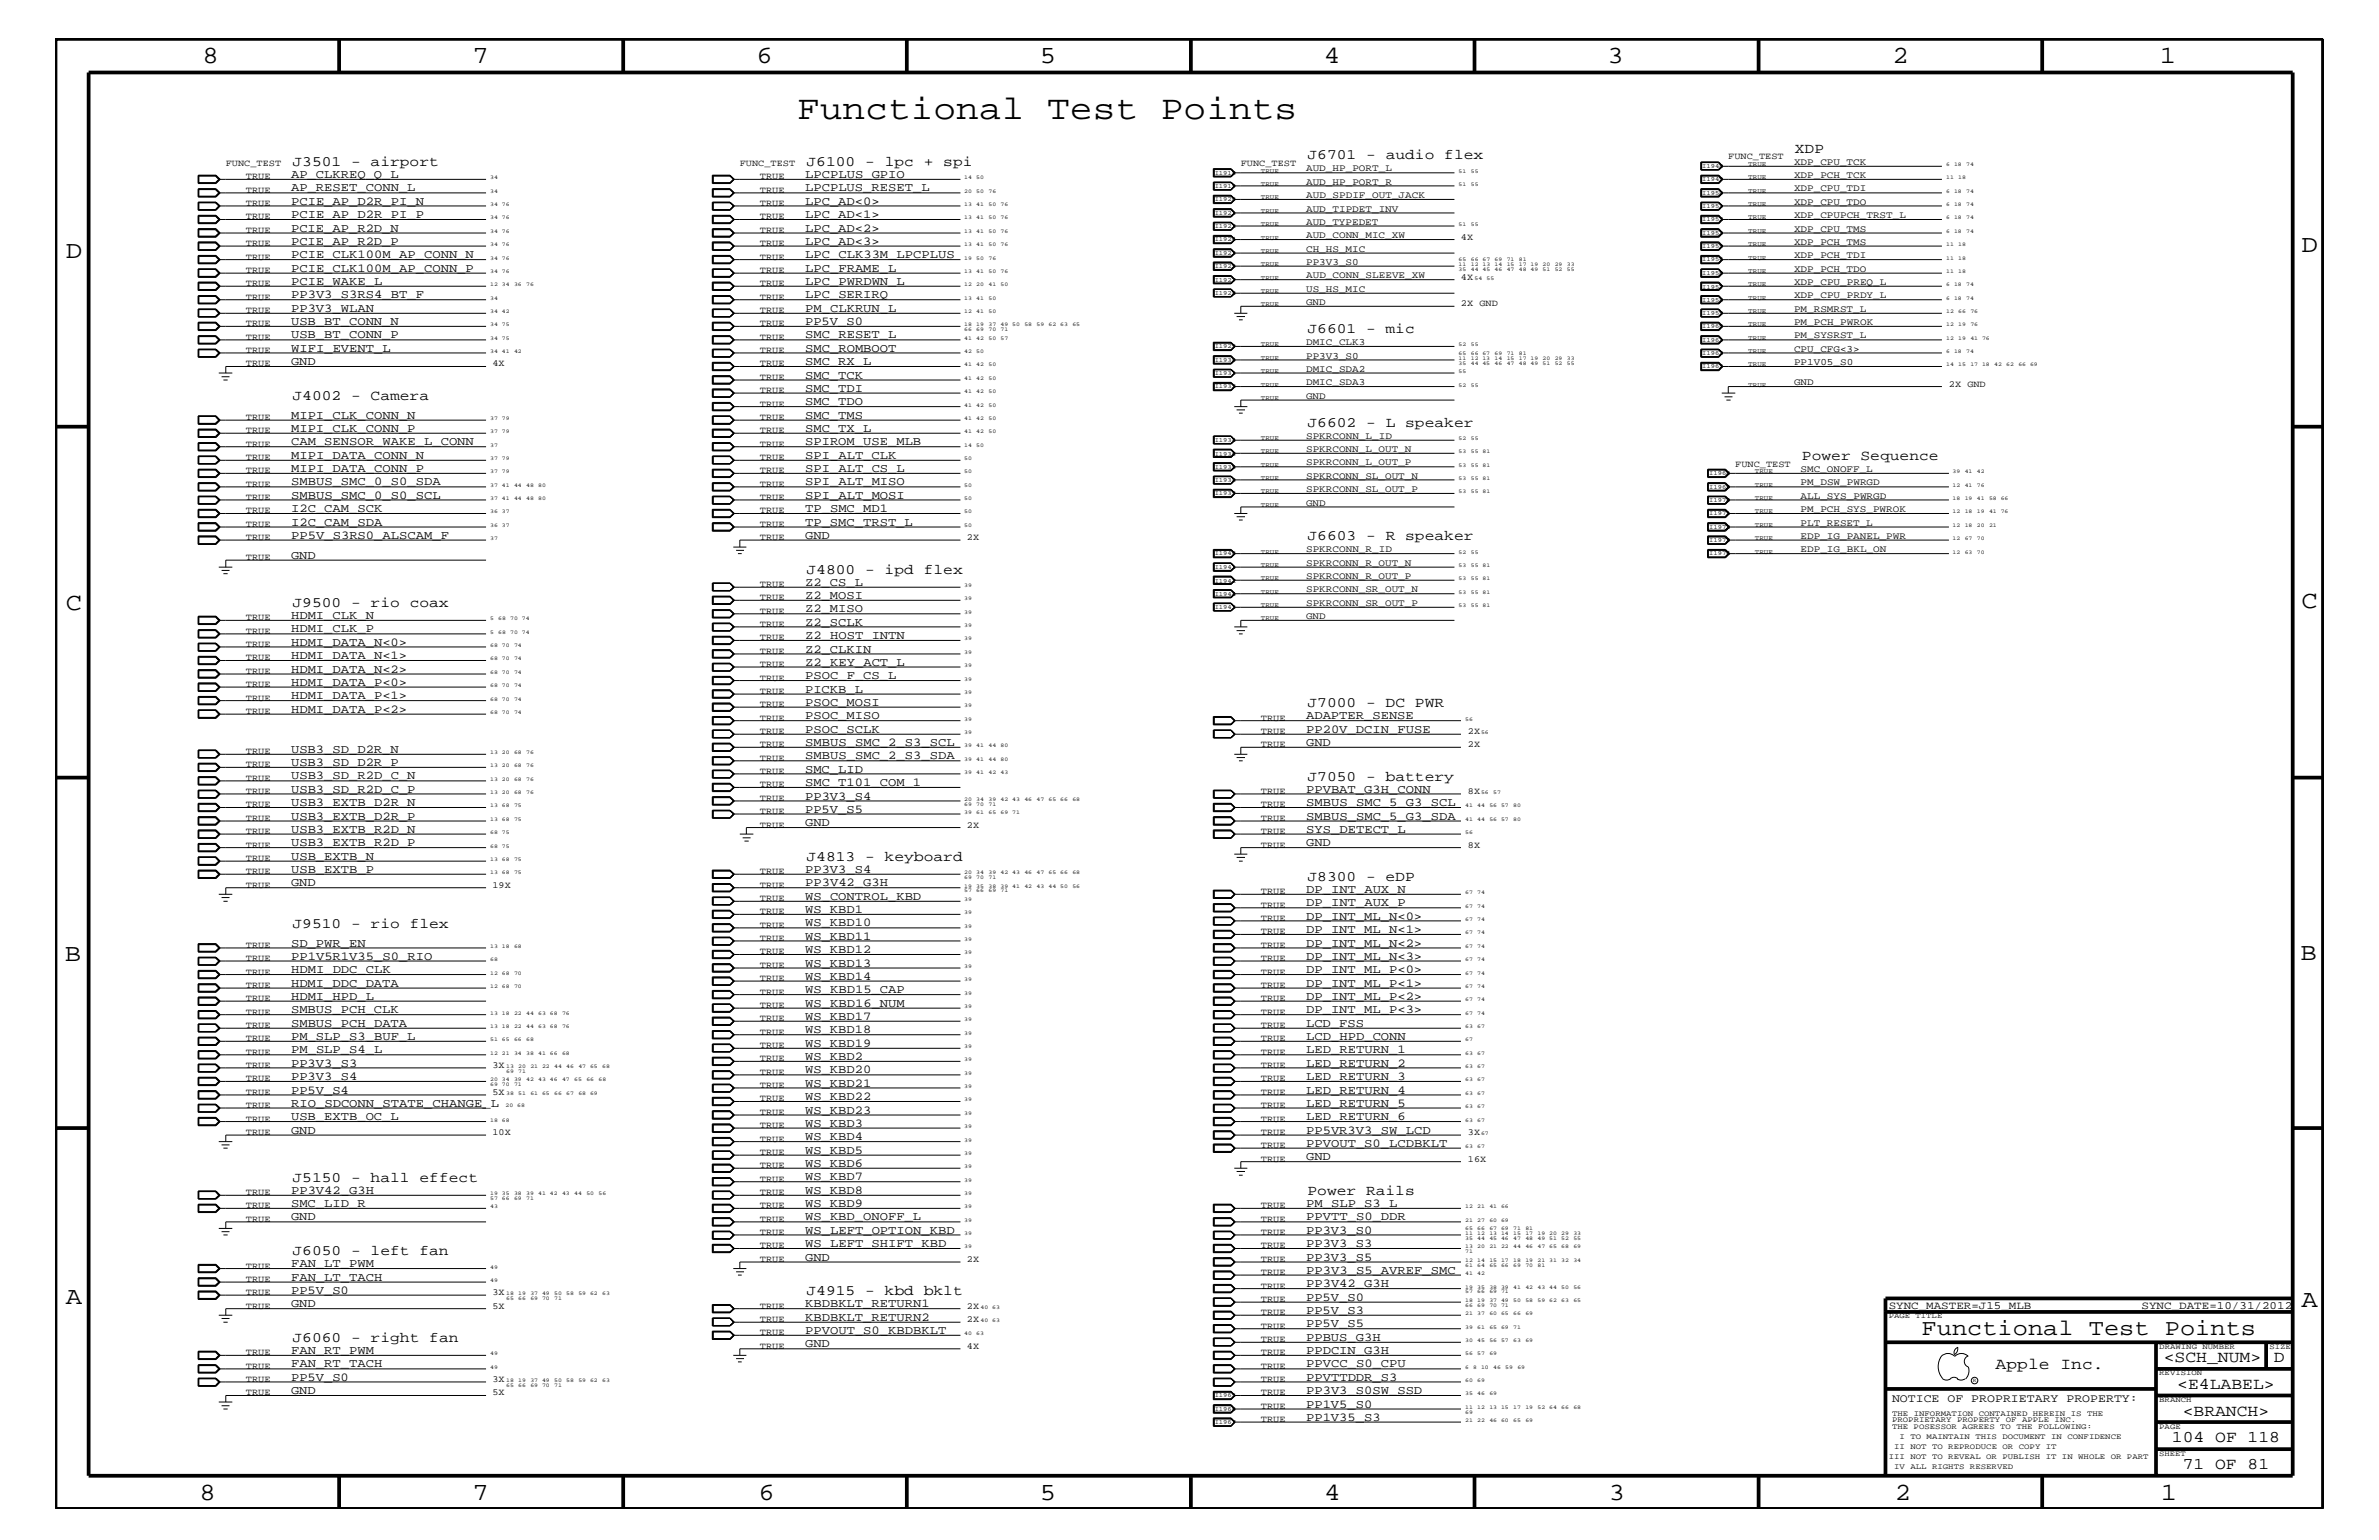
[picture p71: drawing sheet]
<svg xmlns="http://www.w3.org/2000/svg" width="432mm" height="279mm" viewBox="0 0 432 279" stroke-linecap="round" stroke-linejoin="round" font-family="sans-serif">
<defs><g id="words">
<text font-size="6.2" x="144.7" y="21.6">Functional Test Points</text>
<g font-size="4.5">
<text x="36.7" y="11.5">8</text>
<text x="85.8" y="11.5">7</text>
<text x="137.3" y="11.5">6</text>
<text x="188.7" y="11.5">5</text>
<text x="240.3" y="11.5">4</text>
<text x="291.8" y="11.5">3</text>
<text x="343.5" y="11.5">2</text>
<text x="392" y="11.5">1</text>
<text x="11.9" y="46.8">D</text>
<text x="417.7" y="45.7">D</text>
<text x="11.9" y="110.6">C</text>
<text x="417.7" y="110.3">C</text>
<text x="11.8" y="174.3">B</text>
<text x="417.6" y="174.2">B</text>
<text x="11.9" y="236.7">A</text>
<text x="417.7" y="237.1">A</text>
<text x="36.2" y="272.1">8</text>
<text x="85.8" y="272.1">7</text>
<text x="137.7" y="272.1">6</text>
<text x="188.7" y="272.1">5</text>
<text x="240.4" y="272.1">4</text>
<text x="292" y="272.1">3</text>
<text x="343.9" y="272.1">2</text>
<text x="392.2" y="272.1">1</text>
</g>
<text font-size="4.1" x="348.8" y="242.3">Functional Test Points</text>
<g font-size="3">
<text x="362.2" y="248.4">Apple Inc.</text>
<text x="392.7" y="247.1">&lt;SCH_NUM&gt;</text>
<text x="395.2" y="252">&lt;E4LABEL&gt;</text>
<text x="412.7" y="247.1">D</text>
<text x="396.2" y="256.8">&lt;BRANCH&gt;</text>
<text x="394.2" y="261.6">104 OF 118</text>
<text x="396.2" y="266.6">71 OF 81</text>
</g>
<g font-size="2.6">
<text x="237.3" y="28.9">J6701 - audio flex</text>
<text x="325.8" y="27.7">XDP</text>
<text x="53.1" y="30.2">J3501 - airport</text>
<text x="146.4" y="30.2">J6100 - lpc + spi</text>
<text x="237.3" y="60.4">J6601 - mic</text>
<text x="53.1" y="72.6">J4002 - Camera</text>
<text x="237.3" y="77.4">J6602 - L speaker</text>
<text x="327.1" y="83.5">Power Sequence</text>
<text x="237.3" y="98">J6603 - R speaker</text>
<text x="146.4" y="104.1">J4800 - ipd flex</text>
<text x="53.1" y="110.2">J9500 - rio coax</text>
<text x="237.3" y="128.3">J7000 - DC PWR</text>
<text x="237.3" y="141.7">J7050 - battery</text>
<text x="146.4" y="156.2">J4813 - keyboard</text>
<text x="237.3" y="159.9">J8300 - eDP</text>
<text x="53.1" y="168.3">J9510 - rio flex</text>
<text x="53.1" y="214.4">J5150 - hall effect</text>
<text x="237.3" y="216.9">Power Rails</text>
<text x="53.1" y="227.7">J6050 - left fan</text>
<text x="146.4" y="235">J4915 - kbd bklt</text>
<text x="53.1" y="243.5">J6060 - right fan</text>
</g>
<g font-size="2.2">
<text x="52.8" y="32.3">AP_CLKREQ_Q_L</text>
<text x="52.8" y="34.7">AP_RESET_CONN_L</text>
<text x="146.1" y="32.3">LPCPLUS_GPIO</text>
<text x="146.1" y="34.7">LPCPLUS_RESET_L</text>
<text x="52.8" y="39.6">PCIE_AP_D2R_PI_P</text>
<text x="52.8" y="37.2">PCIE_AP_D2R_PI_N</text>
<text x="146.1" y="39.6">LPC_AD&lt;1&gt;</text>
<text x="146.1" y="37.2">LPC_AD&lt;0&gt;</text>
<text x="52.8" y="42">PCIE_AP_R2D_N</text>
<text x="52.8" y="46.8">PCIE_CLK100M_AP_CONN_N</text>
<text x="52.8" y="44.4">PCIE_AP_R2D_P</text>
<text x="146.1" y="44.4">LPC_AD&lt;3&gt;</text>
<text x="146.1" y="42">LPC_AD&lt;2&gt;</text>
<text x="146.1" y="46.8">LPC_CLK33M_LPCPLUS</text>
<text x="52.8" y="49.3">PCIE_CLK100M_AP_CONN_P</text>
<text x="52.8" y="51.7">PCIE_WAKE_L</text>
<text x="146.1" y="49.3">LPC_FRAME_L</text>
<text x="146.1" y="51.7">LPC_PWRDWN_L</text>
<text x="52.8" y="54.1">PP3V3_S3RS4_BT_F</text>
<text x="52.8" y="56.6">PP3V3_WLAN</text>
<text x="52.8" y="59">USB_BT_CONN_N</text>
<text x="146.1" y="54.1">LPC_SERIRQ</text>
<text x="146.1" y="56.6">PM_CLKRUN_L</text>
<text x="146.1" y="59">PP5V_S0</text>
<text x="52.8" y="63.9">WIFI_EVENT_L</text>
<text x="52.8" y="61.4">USB_BT_CONN_P</text>
<text x="146.1" y="61.4">SMC_RESET_L</text>
<text x="146.1" y="63.9">SMC_ROMBOOT</text>
<text x="52.8" y="66.2">GND</text>
<text x="146.1" y="66.2">SMC_RX_L</text>
<text x="146.1" y="68.7">SMC_TCK</text>
<text x="146.1" y="71.1">SMC_TDI</text>
<text x="52.8" y="76">MIPI_CLK_CONN_N</text>
<text x="146.1" y="73.5">SMC_TDO</text>
<text x="146.1" y="76">SMC_TMS</text>
<text x="52.8" y="78.3">MIPI_CLK_CONN_P</text>
<text x="52.8" y="83.3">MIPI_DATA_CONN_N</text>
<text x="52.8" y="80.8">CAM_SENSOR_WAKE_L_CONN</text>
<text x="146.1" y="78.3">SMC_TX_L</text>
<text x="146.1" y="83.3">SPI_ALT_CLK</text>
<text x="146.1" y="80.8">SPIROM_USE_MLB</text>
<text x="52.8" y="88.1">SMBUS_SMC_0_S0_SDA</text>
<text x="52.8" y="85.6">MIPI_DATA_CONN_P</text>
<text x="146.1" y="88.1">SPI_ALT_MISO</text>
<text x="146.1" y="85.6">SPI_ALT_CS_L</text>
<text x="52.8" y="92.9">I2C_CAM_SCK</text>
<text x="52.8" y="95.4">I2C_CAM_SDA</text>
<text x="52.8" y="90.5">SMBUS_SMC_0_S0_SCL</text>
<text x="146.1" y="92.9">TP_SMC_MD1</text>
<text x="146.1" y="95.4">TP_SMC_TRST_L</text>
<text x="146.1" y="90.5">SPI_ALT_MOSI</text>
<text x="52.8" y="97.7">PP5V_S3RS0_ALSCAM_F</text>
<text x="52.8" y="101.4">GND</text>
<text x="146.1" y="97.7">GND</text>
<text x="146.1" y="106.3">Z2_CS_L</text>
<text x="52.8" y="112.3">HDMI_CLK_N</text>
<text x="146.1" y="108.7">Z2_MOSI</text>
<text x="146.1" y="111.1">Z2_MISO</text>
<text x="146.1" y="113.6">Z2_SCLK</text>
<text x="52.8" y="117.2">HDMI_DATA_N&lt;0&gt;</text>
<text x="52.8" y="114.8">HDMI_CLK_P</text>
<text x="52.8" y="119.6">HDMI_DATA_N&lt;1&gt;</text>
<text x="146.1" y="118.4">Z2_CLKIN</text>
<text x="146.1" y="115.9">Z2_HOST_INTN</text>
<text x="52.8" y="124.4">HDMI_DATA_P&lt;0&gt;</text>
<text x="52.8" y="122">HDMI_DATA_N&lt;2&gt;</text>
<text x="146.1" y="120.8">Z2_KEY_ACT_L</text>
<text x="146.1" y="123.2">PSOC_F_CS_L</text>
<text x="146.1" y="125.7">PICKB_L</text>
<text x="52.8" y="126.9">HDMI_DATA_P&lt;1&gt;</text>
<text x="52.8" y="129.3">HDMI_DATA_P&lt;2&gt;</text>
<text x="146.1" y="128">PSOC_MOSI</text>
<text x="146.1" y="130.5">PSOC_MISO</text>
<text x="237.1" y="130.5">ADAPTER_SENSE</text>
<text x="52.8" y="136.6">USB3_SD_D2R_N</text>
<text x="146.1" y="137.8">SMBUS_SMC_2_S3_SDA</text>
<text x="146.1" y="133">PSOC_SCLK</text>
<text x="146.1" y="135.3">SMBUS_SMC_2_S3_SCL</text>
<text x="237.1" y="133">PP20V_DCIN_FUSE</text>
<text x="237.1" y="135.3">GND</text>
<text x="52.8" y="139">USB3_SD_D2R_P</text>
<text x="52.8" y="143.9">USB3_SD_R2D_C_P</text>
<text x="52.8" y="141.4">USB3_SD_R2D_C_N</text>
<text x="146.1" y="140.2">SMC_LID</text>
<text x="146.1" y="142.6">SMC_T101_COM_1</text>
<text x="237.1" y="143.9">PPVBAT_G3H_CONN</text>
<text x="52.8" y="146.2">USB3_EXTB_D2R_N</text>
<text x="52.8" y="148.7">USB3_EXTB_D2R_P</text>
<text x="146.1" y="147.5">PP5V_S5</text>
<text x="146.1" y="145.1">PP3V3_S4</text>
<text x="146.1" y="149.9">GND</text>
<text x="237.1" y="146.2">SMBUS_SMC_5_G3_SCL</text>
<text x="237.1" y="148.7">SMBUS_SMC_5_G3_SDA</text>
<text x="52.8" y="156">USB_EXTB_N</text>
<text x="52.8" y="153.5">USB3_EXTB_R2D_P</text>
<text x="52.8" y="151.1">USB3_EXTB_R2D_N</text>
<text x="237.1" y="153.5">GND</text>
<text x="237.1" y="151.1">SYS_DETECT_L</text>
<text x="52.8" y="158.4">USB_EXTB_P</text>
<text x="52.8" y="160.8">GND</text>
<text x="146.1" y="158.4">PP3V3_S4</text>
<text x="146.1" y="160.8">PP3V42_G3H</text>
<text x="237.1" y="162">DP_INT_AUX_N</text>
<text x="146.1" y="165.6">WS_KBD1</text>
<text x="146.1" y="163.3">WS_CONTROL_KBD</text>
<text x="237.1" y="164.5">DP_INT_AUX_P</text>
<text x="237.1" y="166.9">DP_INT_ML_N&lt;0&gt;</text>
<text x="52.8" y="171.7">SD_PWR_EN</text>
<text x="146.1" y="168.1">WS_KBD10</text>
<text x="146.1" y="170.5">WS_KBD11</text>
<text x="146.1" y="172.9">WS_KBD12</text>
<text x="237.1" y="169.3">DP_INT_ML_N&lt;1&gt;</text>
<text x="237.1" y="171.7">DP_INT_ML_N&lt;2&gt;</text>
<text x="52.8" y="179">HDMI_DDC_DATA</text>
<text x="52.8" y="176.6">HDMI_DDC_CLK</text>
<text x="52.8" y="174.2">PP1V5R1V35_S0_RIO</text>
<text x="146.1" y="175.4">WS_KBD13</text>
<text x="146.1" y="177.7">WS_KBD14</text>
<text x="237.1" y="174.2">DP_INT_ML_N&lt;3&gt;</text>
<text x="237.1" y="176.6">DP_INT_ML_P&lt;0&gt;</text>
<text x="237.1" y="179">DP_INT_ML_P&lt;1&gt;</text>
<text x="52.8" y="183.8">SMBUS_PCH_CLK</text>
<text x="52.8" y="181.4">HDMI_HPD_L</text>
<text x="146.1" y="180.2">WS_KBD15_CAP</text>
<text x="146.1" y="182.7">WS_KBD16_NUM</text>
<text x="146.1" y="185">WS_KBD17</text>
<text x="237.1" y="181.4">DP_INT_ML_P&lt;2&gt;</text>
<text x="237.1" y="183.8">DP_INT_ML_P&lt;3&gt;</text>
<text x="52.8" y="186.3">SMBUS_PCH_DATA</text>
<text x="52.8" y="191.1">PM_SLP_S4_L</text>
<text x="52.8" y="188.7">PM_SLP_S3_BUF_L</text>
<text x="146.1" y="187.5">WS_KBD18</text>
<text x="146.1" y="189.9">WS_KBD19</text>
<text x="237.1" y="186.3">LCD_FSS</text>
<text x="237.1" y="188.7">LCD_HPD_CONN</text>
<text x="237.1" y="191.1">LED_RETURN_1</text>
<text x="52.8" y="195.9">PP3V3_S4</text>
<text x="52.8" y="193.6">PP3V3_S3</text>
<text x="146.1" y="192.3">WS_KBD2</text>
<text x="146.1" y="194.8">WS_KBD20</text>
<text x="146.1" y="197.2">WS_KBD21</text>
<text x="237.1" y="193.6">LED_RETURN_2</text>
<text x="237.1" y="195.9">LED_RETURN_3</text>
<text x="52.8" y="200.9">RIO_SDCONN_STATE_CHANGE_L</text>
<text x="52.8" y="198.4">PP5V_S4</text>
<text x="52.8" y="203.2">USB_EXTB_OC_L</text>
<text x="146.1" y="199.6">WS_KBD22</text>
<text x="146.1" y="202">WS_KBD23</text>
<text x="237.1" y="203.2">LED_RETURN_6</text>
<text x="237.1" y="198.4">LED_RETURN_4</text>
<text x="237.1" y="200.9">LED_RETURN_5</text>
<text x="52.8" y="205.7">GND</text>
<text x="146.1" y="206.9">WS_KBD4</text>
<text x="146.1" y="209.3">WS_KBD5</text>
<text x="146.1" y="204.4">WS_KBD3</text>
<text x="237.1" y="205.7">PP5VR3V3_SW_LCD</text>
<text x="237.1" y="208.1">PPVOUT_S0_LCDBKLT</text>
<text x="146.1" y="211.7">WS_KBD6</text>
<text x="146.1" y="214.2">WS_KBD7</text>
<text x="237.1" y="210.5">GND</text>
<text x="52.8" y="216.6">PP3V42_G3H</text>
<text x="52.8" y="219">SMC_LID_R</text>
<text x="52.8" y="221.4">GND</text>
<text x="146.1" y="219">WS_KBD9</text>
<text x="146.1" y="216.6">WS_KBD8</text>
<text x="146.1" y="221.4">WS_KBD_ONOFF_L</text>
<text x="237.1" y="219">PM_SLP_S3_L</text>
<text x="237.1" y="221.4">PPVTT_S0_DDR</text>
<text x="146.1" y="226.3">WS_LEFT_SHIFT_KBD</text>
<text x="146.1" y="223.9">WS_LEFT_OPTION_KBD</text>
<text x="237.1" y="223.9">PP3V3_S0</text>
<text x="237.1" y="226.3">PP3V3_S3</text>
<text x="52.8" y="232.4">FAN_LT_TACH</text>
<text x="52.8" y="229.9">FAN_LT_PWM</text>
<text x="146.1" y="228.7">GND</text>
<text x="237.1" y="228.7">PP3V3_S5</text>
<text x="237.1" y="233.5">PP3V42_G3H</text>
<text x="237.1" y="231.1">PP3V3_S5_AVREF_SMC</text>
<text x="52.8" y="234.7">PP5V_S0</text>
<text x="52.8" y="237.2">GND</text>
<text x="146.1" y="237.2">KBDBKLT_RETURN1</text>
<text x="146.1" y="239.6">KBDBKLT_RETURN2</text>
<text x="237.1" y="236">PP5V_S0</text>
<text x="237.1" y="238.4">PP5V_S3</text>
<text x="52.8" y="245.6">FAN_RT_PWM</text>
<text x="146.1" y="242">PPVOUT_S0_KBDBKLT</text>
<text x="146.1" y="244.5">GND</text>
<text x="237.1" y="240.8">PP5V_S5</text>
<text x="237.1" y="243.3">PPBUS_G3H</text>
<text x="237.1" y="245.6">PPDCIN_G3H</text>
<text x="52.8" y="248.1">FAN_RT_TACH</text>
<text x="52.8" y="250.6">PP5V_S0</text>
<text x="237.1" y="248.1">PPVCC_S0_CPU</text>
<text x="237.1" y="250.6">PPVTTDDR_S3</text>
<text x="52.8" y="252.9">GND</text>
<text x="237.1" y="252.9">PP3V3_S0SW_SSD</text>
<text x="237.1" y="255.4">PP1V5_S0</text>
<text x="237.1" y="257.8">PP1V35_S3</text>
</g>
<text font-size="2.1" x="343.4" y="254.4">NOTICE OF PROPRIETARY PROPERTY:</text>
<g font-size="2">
<text x="342.8" y="237.4">SYNC_MASTER=J15_MLB</text>
<text x="388.7" y="237.4">SYNC_DATE=10/31/2012</text>
</g>
<g font-size="1.8">
<text x="325.6" y="29.9">XDP_CPU_TCK</text>
<text x="237.1" y="33.6">AUD_HP_PORT_R</text>
<text x="237.1" y="35.9">AUD_SPDIF_OUT_JACK</text>
<text x="237.1" y="31.1">AUD_HP_PORT_L</text>
<text x="325.6" y="32.3">XDP_PCH_TCK</text>
<text x="325.6" y="34.7">XDP_CPU_TDI</text>
<text x="237.1" y="40.8">AUD_TYPEDET</text>
<text x="237.1" y="38.4">AUD_TIPDET_INV</text>
<text x="325.6" y="37.2">XDP_CPU_TDO</text>
<text x="325.6" y="39.6">XDP_CPUPCH_TRST_L</text>
<text x="237.1" y="45.7">CH_HS_MIC</text>
<text x="237.1" y="43.2">AUD_CONN_MIC_XW</text>
<text x="325.6" y="44.4">XDP_PCH_TMS</text>
<text x="325.6" y="46.8">XDP_PCH_TDI</text>
<text x="325.6" y="42">XDP_CPU_TMS</text>
<text x="237.1" y="48">PP3V3_S0</text>
<text x="237.1" y="52.9">US_HS_MIC</text>
<text x="237.1" y="50.5">AUD_CONN_SLEEVE_XW</text>
<text x="325.6" y="51.7">XDP_CPU_PREQ_L</text>
<text x="325.6" y="49.3">XDP_PCH_TDO</text>
<text x="237.1" y="55.3">GND</text>
<text x="325.6" y="54.1">XDP_CPU_PRDY_L</text>
<text x="325.6" y="59">PM_PCH_PWROK</text>
<text x="325.6" y="56.6">PM_RSMRST_L</text>
<text x="237.1" y="65.1">PP3V3_S0</text>
<text x="237.1" y="62.6">DMIC_CLK3</text>
<text x="325.6" y="61.4">PM_SYSRST_L</text>
<text x="325.6" y="63.9">CPU_CFG&lt;3&gt;</text>
<text x="237.1" y="69.9">DMIC_SDA3</text>
<text x="237.1" y="67.5">DMIC_SDA2</text>
<text x="325.6" y="66.2">PP1V05_S0</text>
<text x="325.6" y="69.9">GND</text>
<text x="237.1" y="72.3">GND</text>
<text x="237.1" y="79.6">SPKRCONN_L_ID</text>
<text x="237.1" y="82">SPKRCONN_L_OUT_N</text>
<text x="237.1" y="84.4">SPKRCONN_L_OUT_P</text>
<text x="237.1" y="86.9">SPKRCONN_SL_OUT_N</text>
<text x="237.1" y="89.3">SPKRCONN_SL_OUT_P</text>
<text x="326.8" y="85.6">SMC_ONOFF_L</text>
<text x="326.8" y="88.1">PM_DSW_PWRGD</text>
<text x="237.1" y="91.7">GND</text>
<text x="326.8" y="95.4">PLT_RESET_L</text>
<text x="326.8" y="92.9">PM_PCH_SYS_PWROK</text>
<text x="326.8" y="90.5">ALL_SYS_PWRGD</text>
<text x="237.1" y="100.2">SPKRCONN_R_ID</text>
<text x="326.8" y="100.2">EDP_IG_BKL_ON</text>
<text x="326.8" y="97.7">EDP_IG_PANEL_PWR</text>
<text x="237.1" y="102.6">SPKRCONN_R_OUT_N</text>
<text x="237.1" y="105">SPKRCONN_R_OUT_P</text>
<text x="237.1" y="107.5">SPKRCONN_SR_OUT_N</text>
<text x="237.1" y="109.9">SPKRCONN_SR_OUT_P</text>
<text x="237.1" y="112.3">GND</text>
</g>
<g font-size="1.7">
<text x="313.7" y="28.9">FUNC_TEST</text>
<text x="41" y="30.2">FUNC_TEST</text>
<text x="44.6" y="35">TRUE</text>
<text x="44.6" y="32.5">TRUE</text>
<text x="134.3" y="30.2">FUNC_TEST</text>
<text x="137.9" y="32.5">TRUE</text>
<text x="137.9" y="35">TRUE</text>
<text x="225.2" y="30.2">FUNC_TEST</text>
<text x="44.6" y="39.8">TRUE</text>
<text x="44.6" y="37.4">TRUE</text>
<text x="137.9" y="39.8">TRUE</text>
<text x="137.9" y="37.4">TRUE</text>
<text x="44.6" y="42.3">TRUE</text>
<text x="44.6" y="47.1">TRUE</text>
<text x="44.6" y="44.6">TRUE</text>
<text x="137.9" y="44.6">TRUE</text>
<text x="137.9" y="42.3">TRUE</text>
<text x="137.9" y="47.1">TRUE</text>
<text x="265.2" y="43.5">4X</text>
<text x="44.6" y="49.6">TRUE</text>
<text x="44.6" y="51.9">TRUE</text>
<text x="137.9" y="49.6">TRUE</text>
<text x="137.9" y="51.9">TRUE</text>
<text x="265.2" y="50.7">4X</text>
<text x="44.6" y="54.4">TRUE</text>
<text x="44.6" y="56.8">TRUE</text>
<text x="44.6" y="59.2">TRUE</text>
<text x="137.9" y="54.4">TRUE</text>
<text x="137.9" y="56.8">TRUE</text>
<text x="137.9" y="59.2">TRUE</text>
<text x="265.2" y="55.6">2X GND</text>
<text x="44.6" y="64">TRUE</text>
<text x="44.6" y="61.7">TRUE</text>
<text x="137.9" y="61.7">TRUE</text>
<text x="137.9" y="64">TRUE</text>
<text x="44.6" y="66.5">TRUE</text>
<text x="89.4" y="66.5">4X</text>
<text x="137.9" y="66.5">TRUE</text>
<text x="137.9" y="68.9">TRUE</text>
<text x="137.9" y="71.3">TRUE</text>
<text x="353.7" y="70.1">2X GND</text>
<text x="44.6" y="76.2">TRUE</text>
<text x="137.9" y="73.8">TRUE</text>
<text x="137.9" y="76.2">TRUE</text>
<text x="44.6" y="78.6">TRUE</text>
<text x="44.6" y="83.5">TRUE</text>
<text x="44.6" y="81.1">TRUE</text>
<text x="137.9" y="78.6">TRUE</text>
<text x="137.9" y="83.5">TRUE</text>
<text x="137.9" y="81.1">TRUE</text>
<text x="44.6" y="88.3">TRUE</text>
<text x="44.6" y="85.9">TRUE</text>
<text x="137.9" y="88.3">TRUE</text>
<text x="137.9" y="85.9">TRUE</text>
<text x="315" y="84.7">FUNC_TEST</text>
<text x="44.6" y="93.2">TRUE</text>
<text x="44.6" y="95.6">TRUE</text>
<text x="44.6" y="90.7">TRUE</text>
<text x="137.9" y="93.2">TRUE</text>
<text x="137.9" y="95.6">TRUE</text>
<text x="137.9" y="90.7">TRUE</text>
<text x="44.6" y="98">TRUE</text>
<text x="44.6" y="101.6">TRUE</text>
<text x="137.9" y="98">TRUE</text>
<text x="175.5" y="98">2X</text>
<text x="137.9" y="106.5">TRUE</text>
<text x="44.6" y="112.6">TRUE</text>
<text x="137.9" y="108.9">TRUE</text>
<text x="137.9" y="111.4">TRUE</text>
<text x="137.9" y="113.7">TRUE</text>
<text x="44.6" y="117.4">TRUE</text>
<text x="44.6" y="115">TRUE</text>
<text x="44.6" y="119.8">TRUE</text>
<text x="137.9" y="118.6">TRUE</text>
<text x="137.9" y="116.2">TRUE</text>
<text x="44.6" y="124.7">TRUE</text>
<text x="44.6" y="122.3">TRUE</text>
<text x="137.9" y="121">TRUE</text>
<text x="137.9" y="123.5">TRUE</text>
<text x="137.9" y="125.9">TRUE</text>
<text x="44.6" y="127.1">TRUE</text>
<text x="44.6" y="129.6">TRUE</text>
<text x="137.9" y="128.3">TRUE</text>
<text x="137.9" y="130.8">TRUE</text>
<text x="228.9" y="130.8">TRUE</text>
<text x="44.6" y="136.8">TRUE</text>
<text x="137.9" y="133.2">TRUE</text>
<text x="137.9" y="135.6">TRUE</text>
<text x="228.9" y="133.2">TRUE</text>
<text x="228.9" y="135.6">TRUE</text>
<text x="266.4" y="135.6">2X</text>
<text x="266.4" y="133.2">2X</text>
<text x="44.6" y="139.2">TRUE</text>
<text x="44.6" y="141.7">TRUE</text>
<text x="137.9" y="138">TRUE</text>
<text x="137.9" y="140.4">TRUE</text>
<text x="137.9" y="142.9">TRUE</text>
<text x="44.6" y="146.5">TRUE</text>
<text x="44.6" y="144">TRUE</text>
<text x="44.6" y="149">TRUE</text>
<text x="137.9" y="147.7">TRUE</text>
<text x="137.9" y="145.3">TRUE</text>
<text x="228.9" y="144">TRUE</text>
<text x="228.9" y="146.5">TRUE</text>
<text x="228.9" y="149">TRUE</text>
<text x="266.4" y="144">8X</text>
<text x="44.6" y="153.8">TRUE</text>
<text x="44.6" y="151.3">TRUE</text>
<text x="137.9" y="150.1">TRUE</text>
<text x="175.5" y="150.1">2X</text>
<text x="228.9" y="151.3">TRUE</text>
<text x="228.9" y="153.8">TRUE</text>
<text x="266.4" y="153.8">8X</text>
<text x="44.6" y="158.6">TRUE</text>
<text x="44.6" y="156.2">TRUE</text>
<text x="44.6" y="161.1">TRUE</text>
<text x="89.4" y="161.1">19X</text>
<text x="137.9" y="158.6">TRUE</text>
<text x="137.9" y="161.1">TRUE</text>
<text x="137.9" y="165.9">TRUE</text>
<text x="137.9" y="163.5">TRUE</text>
<text x="228.9" y="162.2">TRUE</text>
<text x="228.9" y="164.7">TRUE</text>
<text x="228.9" y="167.1">TRUE</text>
<text x="44.6" y="172">TRUE</text>
<text x="137.9" y="168.3">TRUE</text>
<text x="137.9" y="170.7">TRUE</text>
<text x="137.9" y="173.2">TRUE</text>
<text x="228.9" y="169.5">TRUE</text>
<text x="228.9" y="172">TRUE</text>
<text x="44.6" y="179.3">TRUE</text>
<text x="44.6" y="176.8">TRUE</text>
<text x="44.6" y="174.4">TRUE</text>
<text x="137.9" y="175.6">TRUE</text>
<text x="137.9" y="178">TRUE</text>
<text x="228.9" y="174.4">TRUE</text>
<text x="228.9" y="176.8">TRUE</text>
<text x="228.9" y="179.3">TRUE</text>
<text x="44.6" y="184.1">TRUE</text>
<text x="44.6" y="181.6">TRUE</text>
<text x="137.9" y="180.5">TRUE</text>
<text x="137.9" y="182.9">TRUE</text>
<text x="137.9" y="185.3">TRUE</text>
<text x="228.9" y="181.6">TRUE</text>
<text x="228.9" y="184.1">TRUE</text>
<text x="44.6" y="186.5">TRUE</text>
<text x="44.6" y="191.4">TRUE</text>
<text x="44.6" y="188.9">TRUE</text>
<text x="137.9" y="187.7">TRUE</text>
<text x="137.9" y="190.2">TRUE</text>
<text x="228.9" y="186.5">TRUE</text>
<text x="228.9" y="188.9">TRUE</text>
<text x="228.9" y="191.4">TRUE</text>
<text x="44.6" y="196.2">TRUE</text>
<text x="44.6" y="193.7">TRUE</text>
<text x="89.4" y="193.7">3X</text>
<text x="137.9" y="192.6">TRUE</text>
<text x="137.9" y="195">TRUE</text>
<text x="137.9" y="197.4">TRUE</text>
<text x="228.9" y="196.2">TRUE</text>
<text x="228.9" y="193.7">TRUE</text>
<text x="44.6" y="201">TRUE</text>
<text x="44.6" y="198.7">TRUE</text>
<text x="44.6" y="203.5">TRUE</text>
<text x="89.4" y="198.7">5X</text>
<text x="137.9" y="199.8">TRUE</text>
<text x="137.9" y="202.3">TRUE</text>
<text x="228.9" y="203.5">TRUE</text>
<text x="228.9" y="198.7">TRUE</text>
<text x="228.9" y="201">TRUE</text>
<text x="44.6" y="205.9">TRUE</text>
<text x="89.4" y="205.9">10X</text>
<text x="137.9" y="207.1">TRUE</text>
<text x="137.9" y="209.6">TRUE</text>
<text x="137.9" y="204.7">TRUE</text>
<text x="228.9" y="205.9">TRUE</text>
<text x="228.9" y="208.3">TRUE</text>
<text x="266.4" y="205.9">3X</text>
<text x="137.9" y="211.9">TRUE</text>
<text x="137.9" y="214.4">TRUE</text>
<text x="228.9" y="210.8">TRUE</text>
<text x="266.4" y="210.8">16X</text>
<text x="44.6" y="216.9">TRUE</text>
<text x="44.6" y="219.2">TRUE</text>
<text x="44.6" y="221.7">TRUE</text>
<text x="137.9" y="219.2">TRUE</text>
<text x="137.9" y="216.9">TRUE</text>
<text x="137.9" y="221.7">TRUE</text>
<text x="228.9" y="219.2">TRUE</text>
<text x="228.9" y="221.7">TRUE</text>
<text x="137.9" y="226.5">TRUE</text>
<text x="137.9" y="224.1">TRUE</text>
<text x="228.9" y="224.1">TRUE</text>
<text x="228.9" y="226.5">TRUE</text>
<text x="44.6" y="232.6">TRUE</text>
<text x="44.6" y="230.2">TRUE</text>
<text x="137.9" y="229">TRUE</text>
<text x="175.5" y="229">2X</text>
<text x="228.9" y="229">TRUE</text>
<text x="228.9" y="233.8">TRUE</text>
<text x="228.9" y="231.3">TRUE</text>
<text x="44.6" y="235">TRUE</text>
<text x="44.6" y="237.4">TRUE</text>
<text x="89.4" y="237.4">5X</text>
<text x="89.4" y="235">3X</text>
<text x="137.9" y="237.4">TRUE</text>
<text x="137.9" y="239.9">TRUE</text>
<text x="175.5" y="237.4">2X</text>
<text x="175.5" y="239.9">2X</text>
<text x="228.9" y="236.2">TRUE</text>
<text x="228.9" y="238.6">TRUE</text>
<text x="44.6" y="245.9">TRUE</text>
<text x="137.9" y="242.3">TRUE</text>
<text x="137.9" y="244.7">TRUE</text>
<text x="175.5" y="244.7">4X</text>
<text x="228.9" y="241.1">TRUE</text>
<text x="228.9" y="243.5">TRUE</text>
<text x="228.9" y="245.9">TRUE</text>
<text x="44.6" y="248.4">TRUE</text>
<text x="44.6" y="250.7">TRUE</text>
<text x="89.4" y="250.7">3X</text>
<text x="228.9" y="248.4">TRUE</text>
<text x="228.9" y="250.7">TRUE</text>
<text x="44.6" y="253.2">TRUE</text>
<text x="89.4" y="253.2">5X</text>
<text x="228.9" y="253.2">TRUE</text>
<text x="228.9" y="255.6">TRUE</text>
<text x="228.9" y="258">TRUE</text>
</g>
<g font-size="1.4">
<text x="342.8" y="239.2">PAGE TITLE</text>
<text x="391.9" y="244.7">DRAWING NUMBER</text>
<text x="411.9" y="244.7">SIZE</text>
<text x="391.9" y="249.5">REVISION</text>
<text x="343.4" y="256.8">THE INFORMATION CONTAINED HEREIN IS THE</text>
<text x="391.9" y="254.4">BRANCH</text>
<text x="343.4" y="258">PROPRIETARY PROPERTY OF APPLE INC.</text>
<text x="343.4" y="259.3">THE POSESSOR AGREES TO THE FOLLOWING:</text>
<text x="343.8" y="262.9">II NOT TO REPRODUCE OR COPY IT</text>
<text x="344.8" y="261.1">I TO MAINTAIN THIS DOCUMENT IN CONFIDENCE</text>
<text x="391.9" y="259.3">PAGE</text>
<text x="342.8" y="264.7">III NOT TO REVEAL OR PUBLISH IT IN WHOLE OR PART</text>
<text x="343.8" y="266.6">IV ALL RIGHTS RESERVED</text>
<text x="391.9" y="264.1">SHEET</text>
</g>
<g font-size="1.2">
<text x="220.5" y="31.7">I1918</text>
<text x="220.5" y="34.1">I1919</text>
<text x="228.9" y="33.7">TRUE</text>
<text x="228.9" y="31.4">TRUE</text>
<text x="308.9" y="30.5">I1948</text>
<text x="308.9" y="32.9">I1949</text>
<text x="308.9" y="35.3">I1950</text>
<text x="317.3" y="30.2">TRUE</text>
<text x="317.3" y="32.5">TRUE</text>
<text x="317.3" y="35">TRUE</text>
<text x="220.5" y="36.5">I1920</text>
<text x="220.5" y="39">I1921</text>
<text x="220.5" y="41.4">I1922</text>
<text x="228.9" y="41">TRUE</text>
<text x="228.9" y="38.6">TRUE</text>
<text x="228.9" y="36.2">TRUE</text>
<text x="308.9" y="37.8">I1951</text>
<text x="308.9" y="40.2">I1952</text>
<text x="317.3" y="37.4">TRUE</text>
<text x="317.3" y="39.8">TRUE</text>
<text x="220.5" y="46.3">I1923</text>
<text x="220.5" y="43.8">I1924</text>
<text x="228.9" y="45.9">TRUE</text>
<text x="228.9" y="43.5">TRUE</text>
<text x="308.9" y="42.6">I1953</text>
<text x="308.9" y="47.4">I1954</text>
<text x="308.9" y="45.1">I1955</text>
<text x="317.3" y="44.6">TRUE</text>
<text x="317.3" y="47.1">TRUE</text>
<text x="317.3" y="42.3">TRUE</text>
<text x="220.5" y="48.7">I1925</text>
<text x="220.5" y="51.1">I1927</text>
<text x="220.5" y="53.5">I1928</text>
<text x="228.9" y="48.3">TRUE</text>
<text x="228.9" y="53.2">TRUE</text>
<text x="228.9" y="50.7">TRUE</text>
<text x="308.9" y="49.9">I1956</text>
<text x="308.9" y="52.4">I1957</text>
<text x="317.3" y="51.9">TRUE</text>
<text x="317.3" y="49.6">TRUE</text>
<text x="228.9" y="55.6">TRUE</text>
<text x="308.9" y="54.7">I1958</text>
<text x="308.9" y="57.2">I1959</text>
<text x="308.9" y="59.5">I1960</text>
<text x="317.3" y="54.4">TRUE</text>
<text x="317.3" y="59.2">TRUE</text>
<text x="317.3" y="56.8">TRUE</text>
<text x="220.5" y="63.2">I1929</text>
<text x="220.5" y="65.6">I1930</text>
<text x="228.9" y="65.3">TRUE</text>
<text x="228.9" y="62.9">TRUE</text>
<text x="308.9" y="62">I1961</text>
<text x="308.9" y="64.5">I1962</text>
<text x="317.3" y="61.7">TRUE</text>
<text x="317.3" y="64">TRUE</text>
<text x="220.5" y="68.1">I1931</text>
<text x="220.5" y="70.5">I1932</text>
<text x="228.9" y="70.1">TRUE</text>
<text x="228.9" y="67.7">TRUE</text>
<text x="308.9" y="66.8">I1963</text>
<text x="317.3" y="66.5">TRUE</text>
<text x="317.3" y="70.1">TRUE</text>
<text x="228.9" y="72.6">TRUE</text>
<text x="220.5" y="80.2">I1934</text>
<text x="220.5" y="82.7">I1936</text>
<text x="228.9" y="79.9">TRUE</text>
<text x="228.9" y="82.2">TRUE</text>
<text x="220.5" y="85">I1935</text>
<text x="220.5" y="87.5">I1938</text>
<text x="220.5" y="89.9">I1939</text>
<text x="228.9" y="84.7">TRUE</text>
<text x="228.9" y="87.1">TRUE</text>
<text x="228.9" y="89.5">TRUE</text>
<text x="310.2" y="86.2">I1968</text>
<text x="310.2" y="88.7">I1969</text>
<text x="318.5" y="85.9">TRUE</text>
<text x="318.5" y="88.3">TRUE</text>
<text x="228.9" y="92">TRUE</text>
<text x="310.2" y="91.1">I1970</text>
<text x="310.2" y="93.5">I1971</text>
<text x="310.2" y="96">I1972</text>
<text x="318.5" y="95.6">TRUE</text>
<text x="318.5" y="93.2">TRUE</text>
<text x="318.5" y="90.7">TRUE</text>
<text x="220.5" y="100.8">I1940</text>
<text x="228.9" y="100.4">TRUE</text>
<text x="310.2" y="98.4">I1973</text>
<text x="310.2" y="100.8">I1974</text>
<text x="318.5" y="100.4">TRUE</text>
<text x="318.5" y="98">TRUE</text>
<text x="220.5" y="103.2">I1941</text>
<text x="220.5" y="105.7">I1942</text>
<text x="228.9" y="102.9">TRUE</text>
<text x="228.9" y="105.3">TRUE</text>
<text x="228.9" y="107.7">TRUE</text>
<text x="220.5" y="110.5">I1943</text>
<text x="220.5" y="108.1">I1944</text>
<text x="228.9" y="110.2">TRUE</text>
<text x="228.9" y="112.6">TRUE</text>
<text x="220.5" y="253.5">I1965</text>
<text x="220.5" y="256">I1966</text>
<text x="220.5" y="258.4">I1967</text>
</g>
<g font-size="1">
<text x="89" y="32.5">34</text>
<text x="89" y="35">34</text>
<text x="175" y="32.5">14</text>
<text x="175" y="35">20</text>
<text x="177.2" y="32.5">50</text>
<text x="177.2" y="35">50</text>
<text x="179.4" y="35">76</text>
<text x="264.8" y="33.7">51</text>
<text x="264.8" y="31.4">51</text>
<text x="267" y="33.7">55</text>
<text x="267" y="31.4">55</text>
<text x="353.2" y="32.5">11</text>
<text x="353.2" y="30.2">6</text>
<text x="353.2" y="35">6</text>
<text x="354.7" y="30.2">18</text>
<text x="354.7" y="35">18</text>
<text x="355.4" y="32.5">18</text>
<text x="356.9" y="30.2">74</text>
<text x="356.9" y="35">74</text>
<text x="89" y="39.8">34 76</text>
<text x="89" y="37.4">34 76</text>
<text x="175" y="39.8">13</text>
<text x="175" y="37.4">13</text>
<text x="177.2" y="39.8">41</text>
<text x="177.2" y="37.4">41</text>
<text x="179.4" y="39.8">50</text>
<text x="179.4" y="37.4">50</text>
<text x="181.6" y="39.8">76</text>
<text x="181.6" y="37.4">76</text>
<text x="264.8" y="41">51</text>
<text x="267" y="41">55</text>
<text x="353.2" y="37.4">6</text>
<text x="353.2" y="39.8">6</text>
<text x="354.7" y="37.4">18</text>
<text x="354.7" y="39.8">18</text>
<text x="356.9" y="37.4">74</text>
<text x="356.9" y="39.8">74</text>
<text x="89" y="42.3">34 76</text>
<text x="89" y="47.1">34 76</text>
<text x="89" y="44.6">34 76</text>
<text x="175" y="44.6">13</text>
<text x="175" y="42.3">13</text>
<text x="175" y="47.1">19</text>
<text x="177.2" y="44.6">41</text>
<text x="177.2" y="42.3">41</text>
<text x="177.2" y="47.1">50</text>
<text x="179.4" y="44.6">50</text>
<text x="179.4" y="42.3">50</text>
<text x="179.4" y="47.1">76</text>
<text x="181.6" y="44.6">76</text>
<text x="181.6" y="42.3">76</text>
<text x="264.8" y="47.4">65</text>
<text x="267" y="47.4">66 67</text>
<text x="271.3" y="47.4">69</text>
<text x="273.5" y="47.4">71</text>
<text x="275.7" y="47.4">81</text>
<text x="353.2" y="44.6">11</text>
<text x="353.2" y="47.1">11</text>
<text x="353.2" y="42.3">6</text>
<text x="354.7" y="42.3">18</text>
<text x="355.4" y="44.6">18</text>
<text x="355.4" y="47.1">18</text>
<text x="356.9" y="42.3">74</text>
<text x="89" y="49.6">34 76</text>
<text x="89" y="51.9">12 34</text>
<text x="93.3" y="51.9">36</text>
<text x="95.5" y="51.9">76</text>
<text x="175" y="49.6">13</text>
<text x="175" y="51.9">12</text>
<text x="177.2" y="49.6">41</text>
<text x="177.2" y="51.9">20</text>
<text x="179.4" y="49.6">50</text>
<text x="179.4" y="51.9">41</text>
<text x="181.6" y="49.6">76</text>
<text x="181.6" y="51.9">50</text>
<text x="264.8" y="48.3">11</text>
<text x="264.8" y="49.2">35</text>
<text x="267" y="48.3">12 13</text>
<text x="267" y="49.2">44 45</text>
<text x="267.6" y="50.7">54</text>
<text x="269.8" y="50.7">55</text>
<text x="271.3" y="48.3">14</text>
<text x="271.3" y="49.2">46</text>
<text x="273.5" y="48.3">15</text>
<text x="273.5" y="49.2">47</text>
<text x="275.7" y="48.3">17 19</text>
<text x="275.7" y="49.2">48 49</text>
<text x="280" y="48.3">20</text>
<text x="280" y="49.2">51</text>
<text x="282.2" y="48.3">29</text>
<text x="282.2" y="49.2">52</text>
<text x="284.4" y="48.3">33</text>
<text x="284.4" y="49.2">55</text>
<text x="353.2" y="49.6">11</text>
<text x="353.2" y="51.9">6</text>
<text x="354.7" y="51.9">18</text>
<text x="355.4" y="49.6">18</text>
<text x="356.9" y="51.9">74</text>
<text x="89" y="54.4">34</text>
<text x="89" y="56.8">34 42</text>
<text x="89" y="59.2">34 75</text>
<text x="175" y="54.4">13</text>
<text x="175" y="56.8">12</text>
<text x="175" y="59.2">18</text>
<text x="177.2" y="54.4">41</text>
<text x="177.2" y="56.8">41</text>
<text x="177.2" y="59.2">19</text>
<text x="179.4" y="54.4">50</text>
<text x="179.4" y="56.8">50</text>
<text x="179.4" y="59.2">37</text>
<text x="181.6" y="59.2">49 50</text>
<text x="185.9" y="59.2">58</text>
<text x="188.1" y="59.2">59</text>
<text x="190.3" y="59.2">62 63</text>
<text x="194.6" y="59.2">65</text>
<text x="353.2" y="59.2">12</text>
<text x="353.2" y="56.8">12</text>
<text x="353.2" y="54.4">6</text>
<text x="354.7" y="54.4">18</text>
<text x="355.4" y="59.2">19</text>
<text x="355.4" y="56.8">66</text>
<text x="356.9" y="54.4">74</text>
<text x="357.6" y="59.2">76</text>
<text x="357.6" y="56.8">76</text>
<text x="89" y="64">34 41</text>
<text x="89" y="61.7">34 75</text>
<text x="93.3" y="64">42</text>
<text x="175" y="60.1">66</text>
<text x="175" y="61.7">41</text>
<text x="175" y="64">42</text>
<text x="177.2" y="60.1">69</text>
<text x="177.2" y="61.7">42</text>
<text x="177.2" y="64">50</text>
<text x="179.4" y="60.1">70</text>
<text x="179.4" y="61.7">50</text>
<text x="181.6" y="60.1">71</text>
<text x="181.6" y="61.7">57</text>
<text x="264.8" y="65.3">11</text>
<text x="264.8" y="64.4">65</text>
<text x="264.8" y="62.9">52</text>
<text x="267" y="65.3">12 13</text>
<text x="267" y="64.4">66 67</text>
<text x="267" y="62.9">55</text>
<text x="271.3" y="65.3">14</text>
<text x="271.3" y="64.4">69</text>
<text x="273.5" y="65.3">15</text>
<text x="273.5" y="64.4">71</text>
<text x="275.7" y="65.3">17 19</text>
<text x="275.7" y="64.4">81</text>
<text x="280" y="65.3">20</text>
<text x="282.2" y="65.3">29</text>
<text x="284.4" y="65.3">33</text>
<text x="353.2" y="61.7">12</text>
<text x="353.2" y="64">6</text>
<text x="354.7" y="64">18</text>
<text x="355.4" y="61.7">19</text>
<text x="356.9" y="64">74</text>
<text x="357.6" y="61.7">41 76</text>
<text x="175" y="66.5">41</text>
<text x="175" y="68.9">41</text>
<text x="175" y="71.3">41</text>
<text x="177.2" y="66.5">42</text>
<text x="177.2" y="68.9">42</text>
<text x="177.2" y="71.3">42</text>
<text x="179.4" y="66.5">50</text>
<text x="179.4" y="68.9">50</text>
<text x="179.4" y="71.3">50</text>
<text x="264.8" y="66.2">35</text>
<text x="264.8" y="70.1">52</text>
<text x="264.8" y="67.7">55</text>
<text x="267" y="66.2">44 45</text>
<text x="267" y="70.1">55</text>
<text x="271.3" y="66.2">46</text>
<text x="273.5" y="66.2">47</text>
<text x="275.7" y="66.2">48 49</text>
<text x="280" y="66.2">51</text>
<text x="282.2" y="66.2">52</text>
<text x="284.4" y="66.2">55</text>
<text x="353.2" y="66.5">14</text>
<text x="355.4" y="66.5">15</text>
<text x="357.6" y="66.5">17 18</text>
<text x="361.9" y="66.5">42</text>
<text x="364.2" y="66.5">62</text>
<text x="366.4" y="66.5">66 69</text>
<text x="89" y="76.2">37 79</text>
<text x="175" y="73.8">41</text>
<text x="175" y="76.2">41</text>
<text x="177.2" y="73.8">42</text>
<text x="177.2" y="76.2">42</text>
<text x="179.4" y="73.8">50</text>
<text x="179.4" y="76.2">50</text>
<text x="89" y="81.1">37</text>
<text x="89" y="78.6">37 79</text>
<text x="89" y="83.5">37 79</text>
<text x="175" y="78.6">41</text>
<text x="175" y="83.5">50</text>
<text x="175" y="81.1">14</text>
<text x="177.2" y="78.6">42</text>
<text x="177.2" y="81.1">50</text>
<text x="179.4" y="78.6">50</text>
<text x="264.8" y="79.9">52</text>
<text x="264.8" y="82.2">53</text>
<text x="267" y="79.9">55</text>
<text x="267" y="82.2">55 81</text>
<text x="89" y="88.3">37 41</text>
<text x="89" y="85.9">37 79</text>
<text x="93.3" y="88.3">44</text>
<text x="95.5" y="88.3">48</text>
<text x="97.7" y="88.3">80</text>
<text x="175" y="88.3">50</text>
<text x="175" y="85.9">50</text>
<text x="264.8" y="84.7">53</text>
<text x="264.8" y="87.1">53</text>
<text x="264.8" y="89.5">53</text>
<text x="267" y="84.7">55 81</text>
<text x="267" y="87.1">55 81</text>
<text x="267" y="89.5">55 81</text>
<text x="354.4" y="85.9">39</text>
<text x="354.4" y="88.3">12</text>
<text x="356.6" y="85.9">41</text>
<text x="356.6" y="88.3">41</text>
<text x="358.8" y="85.9">42</text>
<text x="358.8" y="88.3">76</text>
<text x="89" y="93.2">36 37</text>
<text x="89" y="95.6">36 37</text>
<text x="89" y="90.7">37 41</text>
<text x="93.3" y="90.7">44</text>
<text x="95.5" y="90.7">48</text>
<text x="97.7" y="90.7">80</text>
<text x="175" y="93.2">50</text>
<text x="175" y="95.6">50</text>
<text x="175" y="90.7">50</text>
<text x="354.4" y="95.6">12</text>
<text x="354.4" y="93.2">12</text>
<text x="354.4" y="90.7">18</text>
<text x="356.6" y="95.6">18</text>
<text x="356.6" y="93.2">18</text>
<text x="356.6" y="90.7">19</text>
<text x="358.8" y="95.6">20</text>
<text x="358.8" y="93.2">19</text>
<text x="358.8" y="90.7">41</text>
<text x="361" y="95.6">21</text>
<text x="361" y="93.2">41 76</text>
<text x="361" y="90.7">58 66</text>
<text x="89" y="98">37</text>
<text x="264.8" y="100.4">52</text>
<text x="267" y="100.4">55</text>
<text x="354.4" y="98">12</text>
<text x="354.4" y="100.4">12</text>
<text x="356.6" y="98">67</text>
<text x="356.6" y="100.4">63</text>
<text x="358.8" y="98">70</text>
<text x="358.8" y="100.4">70</text>
<text x="175" y="106.5">39</text>
<text x="264.8" y="102.9">53</text>
<text x="264.8" y="105.3">53</text>
<text x="264.8" y="107.7">53</text>
<text x="267" y="102.9">55 81</text>
<text x="267" y="105.3">55 81</text>
<text x="267" y="107.7">55 81</text>
<text x="89" y="112.6">5</text>
<text x="90.4" y="112.6">68</text>
<text x="92.6" y="112.6">70 74</text>
<text x="175" y="108.9">39</text>
<text x="175" y="111.4">39</text>
<text x="175" y="113.7">39</text>
<text x="264.8" y="110.2">53</text>
<text x="267" y="110.2">55 81</text>
<text x="89" y="115">5</text>
<text x="89" y="119.8">68 70</text>
<text x="89" y="117.4">68 70</text>
<text x="90.4" y="115">68</text>
<text x="92.6" y="115">70 74</text>
<text x="93.3" y="119.8">74</text>
<text x="93.3" y="117.4">74</text>
<text x="175" y="118.6">39</text>
<text x="175" y="116.2">39</text>
<text x="89" y="124.7">68 70</text>
<text x="89" y="122.3">68 70</text>
<text x="93.3" y="124.7">74</text>
<text x="93.3" y="122.3">74</text>
<text x="175" y="121">39</text>
<text x="175" y="123.5">39</text>
<text x="175" y="125.9">39</text>
<text x="89" y="127.1">68 70</text>
<text x="89" y="129.6">68 70</text>
<text x="93.3" y="127.1">74</text>
<text x="93.3" y="129.6">74</text>
<text x="175" y="128.3">39</text>
<text x="175" y="130.8">39</text>
<text x="265.9" y="130.8">56</text>
<text x="89" y="136.8">13 20</text>
<text x="93.3" y="136.8">68</text>
<text x="95.5" y="136.8">76</text>
<text x="175" y="133.2">39</text>
<text x="175" y="135.6">39</text>
<text x="177.2" y="135.6">41</text>
<text x="179.4" y="135.6">44</text>
<text x="181.6" y="135.6">80</text>
<text x="268.8" y="133.2">56</text>
<text x="89" y="141.7">13 20</text>
<text x="89" y="139.2">13 20</text>
<text x="93.3" y="141.7">68</text>
<text x="93.3" y="139.2">68</text>
<text x="95.5" y="141.7">76</text>
<text x="95.5" y="139.2">76</text>
<text x="175" y="138">39</text>
<text x="175" y="140.4">39</text>
<text x="177.2" y="138">41</text>
<text x="177.2" y="140.4">41</text>
<text x="179.4" y="138">44</text>
<text x="179.4" y="140.4">42</text>
<text x="181.6" y="138">80</text>
<text x="181.6" y="140.4">43</text>
<text x="89" y="146.5">13 68</text>
<text x="89" y="144">13 20</text>
<text x="89" y="149">13 68</text>
<text x="93.3" y="146.5">75</text>
<text x="93.3" y="144">68</text>
<text x="93.3" y="149">75</text>
<text x="95.5" y="144">76</text>
<text x="175" y="147.7">39</text>
<text x="175" y="145.3">20</text>
<text x="175" y="146.2">69</text>
<text x="177.2" y="147.7">61</text>
<text x="177.2" y="145.3">34</text>
<text x="177.2" y="146.2">70</text>
<text x="179.4" y="147.7">65</text>
<text x="179.4" y="145.3">39</text>
<text x="179.4" y="146.2">71</text>
<text x="181.6" y="147.7">69 71</text>
<text x="181.6" y="145.3">42 43</text>
<text x="185.9" y="145.3">46</text>
<text x="188.1" y="145.3">47</text>
<text x="190.3" y="145.3">65 66</text>
<text x="194.6" y="145.3">68</text>
<text x="265.9" y="146.5">41</text>
<text x="265.9" y="149">41</text>
<text x="268.1" y="146.5">44</text>
<text x="268.1" y="149">44</text>
<text x="268.8" y="144">56</text>
<text x="270.3" y="146.5">56 57</text>
<text x="270.3" y="149">56 57</text>
<text x="271" y="144">57</text>
<text x="274.7" y="146.5">80</text>
<text x="274.7" y="149">80</text>
<text x="89" y="153.8">68 75</text>
<text x="89" y="151.3">68 75</text>
<text x="265.9" y="151.3">56</text>
<text x="89" y="158.6">13 68</text>
<text x="89" y="156.2">13 68</text>
<text x="93.3" y="158.6">75</text>
<text x="93.3" y="156.2">75</text>
<text x="175" y="158.6">20</text>
<text x="175" y="159.5">69</text>
<text x="175" y="161.1">19</text>
<text x="175" y="161.9">57</text>
<text x="177.2" y="158.6">34</text>
<text x="177.2" y="159.5">70</text>
<text x="177.2" y="161.1">35</text>
<text x="177.2" y="161.9">66</text>
<text x="179.4" y="158.6">39</text>
<text x="179.4" y="159.5">71</text>
<text x="179.4" y="161.1">38</text>
<text x="179.4" y="161.9">69</text>
<text x="181.6" y="158.6">42 43</text>
<text x="181.6" y="161.1">39 41</text>
<text x="181.6" y="161.9">71</text>
<text x="185.9" y="158.6">46</text>
<text x="185.9" y="161.1">42</text>
<text x="188.1" y="158.6">47</text>
<text x="188.1" y="161.1">43</text>
<text x="190.3" y="158.6">65 66</text>
<text x="190.3" y="161.1">44 50</text>
<text x="194.6" y="158.6">68</text>
<text x="194.6" y="161.1">56</text>
<text x="175" y="165.9">39</text>
<text x="175" y="163.5">39</text>
<text x="265.9" y="162.2">67</text>
<text x="265.9" y="164.7">67</text>
<text x="265.9" y="167.1">67</text>
<text x="268.1" y="162.2">74</text>
<text x="268.1" y="164.7">74</text>
<text x="268.1" y="167.1">74</text>
<text x="89" y="172">13 18</text>
<text x="93.3" y="172">68</text>
<text x="175" y="168.3">39</text>
<text x="175" y="170.7">39</text>
<text x="175" y="173.2">39</text>
<text x="265.9" y="169.5">67</text>
<text x="265.9" y="172">67</text>
<text x="268.1" y="169.5">74</text>
<text x="268.1" y="172">74</text>
<text x="89" y="179.3">12 68</text>
<text x="89" y="176.8">12 68</text>
<text x="89" y="174.4">68</text>
<text x="93.3" y="179.3">70</text>
<text x="93.3" y="176.8">70</text>
<text x="175" y="175.6">39</text>
<text x="175" y="178">39</text>
<text x="265.9" y="174.4">67</text>
<text x="265.9" y="176.8">67</text>
<text x="265.9" y="179.3">67</text>
<text x="268.1" y="174.4">74</text>
<text x="268.1" y="176.8">74</text>
<text x="268.1" y="179.3">74</text>
<text x="89" y="184.1">13 18</text>
<text x="93.3" y="184.1">22</text>
<text x="95.5" y="184.1">44</text>
<text x="97.7" y="184.1">63 68</text>
<text x="102" y="184.1">76</text>
<text x="175" y="180.5">39</text>
<text x="175" y="182.9">39</text>
<text x="175" y="185.3">39</text>
<text x="265.9" y="181.6">67</text>
<text x="265.9" y="184.1">67</text>
<text x="268.1" y="181.6">74</text>
<text x="268.1" y="184.1">74</text>
<text x="89" y="191.4">12 21</text>
<text x="89" y="188.9">51 65</text>
<text x="89" y="186.5">13 18</text>
<text x="93.3" y="191.4">34</text>
<text x="93.3" y="188.9">66</text>
<text x="93.3" y="186.5">22</text>
<text x="95.5" y="191.4">38</text>
<text x="95.5" y="188.9">68</text>
<text x="95.5" y="186.5">44</text>
<text x="97.7" y="191.4">41 66</text>
<text x="97.7" y="186.5">63 68</text>
<text x="102" y="191.4">68</text>
<text x="102" y="186.5">76</text>
<text x="175" y="187.7">39</text>
<text x="175" y="190.2">39</text>
<text x="265.9" y="186.5">63</text>
<text x="265.9" y="188.9">67</text>
<text x="265.9" y="191.4">63</text>
<text x="268.1" y="186.5">67</text>
<text x="268.1" y="191.4">67</text>
<text x="89" y="196.2">20 34</text>
<text x="89" y="197">69 70</text>
<text x="91.9" y="193.7">13</text>
<text x="91.9" y="194.7">69</text>
<text x="93.3" y="196.2">39</text>
<text x="93.3" y="197">71</text>
<text x="94.1" y="193.7">20</text>
<text x="94.1" y="194.7">71</text>
<text x="95.5" y="196.2">42</text>
<text x="96.3" y="193.7">21 22</text>
<text x="97.7" y="196.2">43 46</text>
<text x="100.6" y="193.7">44</text>
<text x="102" y="196.2">47</text>
<text x="102.8" y="193.7">46</text>
<text x="104.2" y="196.2">65</text>
<text x="105" y="193.7">47 65</text>
<text x="106.4" y="196.2">66</text>
<text x="108.6" y="196.2">68</text>
<text x="109.3" y="193.7">68</text>
<text x="175" y="192.6">39</text>
<text x="175" y="195">39</text>
<text x="175" y="197.4">39</text>
<text x="265.9" y="193.7">63</text>
<text x="265.9" y="196.2">63</text>
<text x="268.1" y="193.7">67</text>
<text x="268.1" y="196.2">67</text>
<text x="89" y="203.5">18 68</text>
<text x="91.8" y="200.9">20 68</text>
<text x="91.9" y="198.7">38</text>
<text x="94.1" y="198.7">51</text>
<text x="96.3" y="198.7">61 65</text>
<text x="100.6" y="198.7">66</text>
<text x="102.8" y="198.7">67</text>
<text x="105" y="198.7">68 69</text>
<text x="175" y="199.8">39</text>
<text x="175" y="202.3">39</text>
<text x="265.9" y="198.7">63</text>
<text x="265.9" y="201">63</text>
<text x="265.9" y="203.5">63</text>
<text x="268.1" y="198.7">67</text>
<text x="268.1" y="201">67</text>
<text x="268.1" y="203.5">67</text>
<text x="175" y="207.1">39</text>
<text x="175" y="209.6">39</text>
<text x="175" y="204.7">39</text>
<text x="265.9" y="208.3">63</text>
<text x="268.1" y="208.3">67</text>
<text x="268.8" y="205.9">67</text>
<text x="175" y="211.9">39</text>
<text x="175" y="214.4">39</text>
<text x="89" y="219.2">43</text>
<text x="89" y="216.9">19 35</text>
<text x="89" y="217.7">57 66</text>
<text x="93.3" y="216.9">38</text>
<text x="93.3" y="217.7">69</text>
<text x="95.5" y="216.9">39</text>
<text x="95.5" y="217.7">71</text>
<text x="97.7" y="216.9">41 42</text>
<text x="102" y="216.9">43</text>
<text x="104.2" y="216.9">44</text>
<text x="106.4" y="216.9">50</text>
<text x="108.6" y="216.9">56</text>
<text x="175" y="219.2">39</text>
<text x="175" y="216.9">39</text>
<text x="175" y="221.7">39</text>
<text x="265.9" y="219.2">12</text>
<text x="265.9" y="221.7">21</text>
<text x="268.1" y="219.2">21</text>
<text x="268.1" y="221.7">27</text>
<text x="270.3" y="219.2">41 66</text>
<text x="270.3" y="221.7">60 69</text>
<text x="175" y="226.5">39</text>
<text x="175" y="224.1">39</text>
<text x="265.9" y="224.1">11</text>
<text x="265.9" y="225">35</text>
<text x="265.9" y="223.2">65</text>
<text x="265.9" y="226.5">13</text>
<text x="265.9" y="227.4">71</text>
<text x="268.1" y="224.1">12</text>
<text x="268.1" y="225">44</text>
<text x="268.1" y="223.2">66</text>
<text x="268.1" y="226.5">20</text>
<text x="270.3" y="224.1">13 14</text>
<text x="270.3" y="225">45 46</text>
<text x="270.3" y="223.2">67 69</text>
<text x="270.3" y="226.5">21 22</text>
<text x="274.7" y="224.1">15</text>
<text x="274.7" y="225">47</text>
<text x="274.7" y="223.2">71</text>
<text x="274.7" y="226.5">44</text>
<text x="276.9" y="224.1">17</text>
<text x="276.9" y="225">48</text>
<text x="276.9" y="223.2">81</text>
<text x="276.9" y="226.5">46</text>
<text x="279.1" y="224.1">19 20</text>
<text x="279.1" y="225">49 51</text>
<text x="279.1" y="226.5">47 65</text>
<text x="283.4" y="224.1">29</text>
<text x="283.4" y="225">52</text>
<text x="283.4" y="226.5">68</text>
<text x="285.6" y="224.1">33</text>
<text x="285.6" y="225">55</text>
<text x="285.6" y="226.5">69</text>
<text x="89" y="230.2">49</text>
<text x="89" y="232.6">49</text>
<text x="265.9" y="229">12</text>
<text x="265.9" y="229.8">61</text>
<text x="265.9" y="233.8">19</text>
<text x="265.9" y="231.3">41</text>
<text x="268.1" y="229">14</text>
<text x="268.1" y="229.8">64</text>
<text x="268.1" y="233.8">35</text>
<text x="268.1" y="231.3">42</text>
<text x="270.3" y="229">15 17</text>
<text x="270.3" y="229.8">65 66</text>
<text x="270.3" y="233.8">38 39</text>
<text x="274.7" y="229">18</text>
<text x="274.7" y="229.8">69</text>
<text x="274.7" y="233.8">41</text>
<text x="276.9" y="229">19</text>
<text x="276.9" y="229.8">70</text>
<text x="276.9" y="233.8">42</text>
<text x="279.1" y="229">21 31</text>
<text x="279.1" y="229.8">81</text>
<text x="279.1" y="233.8">43 44</text>
<text x="283.4" y="229">32</text>
<text x="283.4" y="233.8">50</text>
<text x="285.6" y="229">34</text>
<text x="285.6" y="233.8">56</text>
<text x="91.9" y="235">18</text>
<text x="91.9" y="235.9">65</text>
<text x="94.1" y="235">19</text>
<text x="94.1" y="235.9">66</text>
<text x="96.3" y="235">37 49</text>
<text x="96.3" y="235.9">69 70</text>
<text x="100.6" y="235">50</text>
<text x="100.6" y="235.9">71</text>
<text x="102.8" y="235">58</text>
<text x="105" y="235">59 62</text>
<text x="109.3" y="235">63</text>
<text x="178" y="237.4">40 63</text>
<text x="178" y="239.9">40 63</text>
<text x="265.9" y="236.2">18</text>
<text x="265.9" y="237.1">66</text>
<text x="265.9" y="234.6">57</text>
<text x="265.9" y="238.6">21</text>
<text x="268.1" y="236.2">19</text>
<text x="268.1" y="237.1">69</text>
<text x="268.1" y="234.6">66</text>
<text x="268.1" y="238.6">37</text>
<text x="270.3" y="236.2">37 49</text>
<text x="270.3" y="237.1">70 71</text>
<text x="270.3" y="234.6">69 71</text>
<text x="270.3" y="238.6">60 65</text>
<text x="274.7" y="236.2">50</text>
<text x="274.7" y="238.6">66</text>
<text x="276.9" y="236.2">58</text>
<text x="276.9" y="238.6">69</text>
<text x="279.1" y="236.2">59 62</text>
<text x="283.4" y="236.2">63</text>
<text x="285.6" y="236.2">65</text>
<text x="89" y="245.9">49</text>
<text x="175" y="242.3">40</text>
<text x="177.2" y="242.3">63</text>
<text x="265.9" y="241.1">39</text>
<text x="265.9" y="243.5">30</text>
<text x="265.9" y="245.9">56</text>
<text x="268.1" y="241.1">61</text>
<text x="268.1" y="243.5">45</text>
<text x="268.1" y="245.9">57</text>
<text x="270.3" y="241.1">65 69</text>
<text x="270.3" y="243.5">56 57</text>
<text x="270.3" y="245.9">69</text>
<text x="274.7" y="241.1">71</text>
<text x="274.7" y="243.5">63</text>
<text x="276.9" y="243.5">69</text>
<text x="89" y="248.4">49</text>
<text x="91.9" y="250.7">18</text>
<text x="91.9" y="251.7">65</text>
<text x="94.1" y="250.7">19</text>
<text x="94.1" y="251.7">66</text>
<text x="96.3" y="250.7">37 49</text>
<text x="96.3" y="251.7">69 70</text>
<text x="100.6" y="250.7">50</text>
<text x="100.6" y="251.7">71</text>
<text x="102.8" y="250.7">58</text>
<text x="105" y="250.7">59 62</text>
<text x="109.3" y="250.7">63</text>
<text x="265.9" y="248.4">6</text>
<text x="265.9" y="250.7">60</text>
<text x="267.4" y="248.4">8</text>
<text x="268.1" y="250.7">69</text>
<text x="268.8" y="248.4">10</text>
<text x="271" y="248.4">46</text>
<text x="273.2" y="248.4">59</text>
<text x="275.4" y="248.4">69</text>
<text x="358.1" y="250.7">R</text>
<text x="265.9" y="253.2">35</text>
<text x="265.9" y="255.6">11</text>
<text x="265.9" y="256.5">69</text>
<text x="268.1" y="253.2">46</text>
<text x="268.1" y="255.6">12</text>
<text x="270.3" y="253.2">69</text>
<text x="270.3" y="255.6">13 15</text>
<text x="274.7" y="255.6">17</text>
<text x="276.9" y="255.6">19</text>
<text x="279.1" y="255.6">52 64</text>
<text x="283.4" y="255.6">66</text>
<text x="285.6" y="255.6">68</text>
<text x="265.9" y="258">21</text>
<text x="268.1" y="258">22</text>
<text x="270.3" y="258">46 60</text>
<text x="274.7" y="258">65</text>
<text x="276.9" y="258">69</text>
</g>
</g></defs>
<g fill="none" stroke="#000" stroke-width=".18">
<path d="M36 31.8h3.2l.8 .7-.8 .8h-3.2zM36 34.2h3.2l.8 .8-.8 .8h-3.2zM36 39.1h3.2l.8 .7-.8 .8h-3.2zM36 31.9h3.2l.7 .6-.7 .7h-3.2M36 34.3h3.2l.7 .7-.7 .7h-3.2M36 39.1h3.2l.7 .7-.7 .7h-3.2M36.1 31.9v1.3M36.1 34.3v1.4M36.1 39.1v1.4M36.1 31.9h3l.6 .6M36.1 34.4h3l.6 .6M36.1 39.2h3l.6 .6"/>
<path d="M39.1 36.8h-3v1.2h3M39.1 31.9l.7 .6-.7 .7M39.1 34.3l.7 .7-.7 .7M39.1 36.8l.7 .6-.7 .6M39.1 36.8l.6 .6M39.1 39.1l.7 .7-.7 .7M39.2 36.7h-3.2v1.4h3.2M39.2 36.7l.8 .7-.8 .7M39.2 36.7l.7 .7-.7 .7M39.7 32.5l-.6 .6h-3M39.7 32.5h48.5M39.7 35l-.6 .6h-3"/>
<path d="M39.7 35h48.5M39.7 37.4l-.6 .6M39.7 37.4h48.5M39.7 39.8l-.6 .6h-3M39.7 39.8h48.5M129.3 31.8h3.2l.8 .7-.8 .8h-3.2zM129.3 34.2h3.2l.8 .8-.8 .8h-3.2zM129.3 36.7h3.2l.8 .7-.8 .7h-3.2zM129.3 39.1h3.2l.8 .7-.8 .8h-3.2zM129.4 38h3.1M129.4 36.8h3.1M129.4 36.7v1.4"/>
<path d="M129.5 31.9h3l.6 .6-.6 .6h-3zM129.5 34.4h3l.6 .6-.6 .6h-3zM129.5 39.2h3l.6 .6-.6 .6h-3zM129.5 36.8v1.2M132.5 31.9h-3.1v1.3h3.1M132.5 34.3h-3.1v1.4h3.1M132.5 39.1h-3.1v1.4h3.1M132.5 31.9l.7 .6-.7 .7M132.5 31.9l.8 .6M132.5 34.3l.7 .7-.7 .7M132.5 34.3l.8 .7M132.5 36.8l.7 .6-.7 .6"/>
<path d="M132.5 36.8l.6 .6M132.5 39.1l.7 .7-.7 .7M132.5 39.1l.8 .7M133.1 32.5h41.2M133.1 35h41.2M133.1 37.4h41.2M133.1 39.8h41.2M133.1 37.4l-.6 .6M133.3 32.5l-.8 .7M133.3 35l-.8 .7M133.3 39.8l-.8 .7M220.2 30.6h3.2l.8 .8-.8 .7h-3.2z"/>
<path d="M220.2 35.4h3.2l.8 .8-.8 .7h-3.2zM220.2 37.9h3.2l.8 .7-.8 .8h-3.2zM220.3 30.7h3.1l.7 .7-.7 .6h-3.1zM220.3 33v1.5M220.3 35.5h3.1l.7 .7-.7 .7h-3.1zM220.3 37.9v1.4h3.1l.7-.7M220.3 33.1h3.1M220.3 34.4h3.1M220.3 38h3.1l.7 .6M220.4 30.8h3l.6 .6-.6 .5h-3zM220.4 33.1v1.3M220.4 35.6h3l.6 .6-.6 .6h-3z"/>
<path d="M220.4 38h3l.6 .6-.6 .6h-3zM223.4 33h-3.2v1.5h3.2M223.4 33l.8 .7-.8 .8M223.4 33l.7 .7M223.4 33.1l.7 .6M223.4 33.1l.6 .6M223.4 37.9l.7 .7M224 31.4h40M224 33.7l-.6 .7M224 33.7h40M224 36.2h40M224 38.6h40"/>
<path d="M224.1 33.7l-.7 .7M224.1 33.7l-.7 .8M308.7 31.8h3.3l.7 .7-.7 .8h-3.3zM308.7 34.2h3.3l.7 .8-.7 .8h-3.3zM308.7 36.7h3.3l.7 .7-.7 .7h-3.3zM308.7 39.1h3.3l.7 .7-.7 .8h-3.3zM308.7 29.4h3.3l.7 .8-.7 .6h-3.3zM308.8 38h3.1M308.8 36.8h3.1M308.8 30.8h3.1M308.8 29.4v1.4M308.8 36.7v1.4"/>
<path d="M308.8 29.5h3.1M308.9 31.9h3l.6 .6-.6 .6h-3zM308.9 34.4h3l.6 .6-.6 .6h-3zM308.9 39.2h3l.6 .6-.6 .6h-3zM308.9 29.5v1.3M308.9 36.8v1.2M311.9 31.9h-3.1v1.3h3.1M311.9 34.3h-3.1v1.4h3.1M311.9 39.1h-3.1v1.4h3.1M311.9 31.9l.7 .6-.7 .7M311.9 39.1l.7 .7-.7 .7M311.9 29.5l.7 .7-.7 .6"/>
<path d="M311.9 29.4l.8 .8M311.9 29.5l.6 .7M311.9 31.9l.8 .6M311.9 34.3l.7 .7-.7 .7M311.9 34.3l.8 .7M311.9 36.8l.7 .6-.7 .6M311.9 36.7l.8 .7M311.9 36.8l.6 .6M311.9 39.1l.8 .7M312.5 32.5h40M312.5 35h40M312.5 37.4h40"/>
<path d="M312.5 39.8h40M312.5 30.2l-.6 .6M312.5 30.2h40M312.5 37.4l-.6 .6M312.7 30.2l-.8 .6M312.7 32.5l-.8 .7M312.7 35l-.8 .7M312.7 37.4l-.8 .7M312.7 39.8l-.8 .7M36 41.5h3.2l.8 .8-.8 .7h-3.2zM36 43.9h3.2l.8 .7-.8 .8h-3.2zM36 46.3h3.2l.8 .8-.8 .8h-3.2z"/>
<path d="M36 48.8h3.2l.8 .8-.8 .7h-3.2zM36 51.2h3.2l.8 .7-.8 .8h-3.2zM36 53.6h3.2l.8 .8-.8 .7h-3.2zM36 58.4h3.2l.8 .8-.8 .8h-3.2zM36 44h3.2l.7 .6-.7 .8M36 46.4h3.2l.7 .7-.7 .7h-3.2M36 51.3h3.2l.7 .6-.7 .8M36 58.5h3.2l.7 .7-.7 .7h-3.2M36 53.7h3.2l.7 .7-.7 .7h-3.2M36.1 41.6h3l.7 .7-.7 .6h-3zM36.1 46.4v1.4M36.1 51.3h3l.7 .6-.7 .7h-3z"/>
<path d="M36.1 53.7v1.4M36.1 58.5v1.4M36.1 41.7h3l.6 .6M36.1 46.5h3l.6 .6M36.1 58.6h3l.6 .6M36.1 53.8h3l.6 .6M39.1 44.1h-3v1.2h3M39.1 48.9h-3v1.3h3M39.1 56.2h-3v1.2h3M39.1 44.1l.7 .5-.7 .7M39.1 44.1l.6 .5M39.1 46.4l.7 .7-.7 .7"/>
<path d="M39.1 48.9l.7 .7-.7 .6M39.1 48.9l.6 .7M39.1 51.3l.6 .6M39.1 56.2l.7 .6-.7 .6M39.1 56.2l.6 .6M39.1 58.5l.7 .7-.7 .7M39.1 53.7l.7 .7-.7 .7M39.2 56.1h-3.2v1.4h3.2M39.2 41.5l.7 .8-.7 .7h-3.2M39.2 48.8l.7 .8-.7 .6h-3.2M39.2 56.1l.8 .7-.8 .7M39.2 56.1l.7 .7-.7 .7"/>
<path d="M39.7 42.3l-.6 .6M39.7 42.3h48.5M39.7 44.6l-.6 .7M39.7 44.6h48.5M39.7 47.1l-.6 .6h-3M39.7 47.1h48.5M39.7 49.6l-.6 .6M39.7 49.6h48.5M39.7 51.9l-.6 .6h-3M39.7 51.9h48.5M39.7 56.8l-.6 .6M39.7 56.8h48.5"/>
<path d="M39.7 59.2l-.6 .6h-3M39.7 59.2h48.5M39.7 54.4l-.6 .6h-3M39.7 54.4h48.5M129.3 41.5h3.2l.8 .8-.8 .7h-3.2zM129.3 43.9h3.2l.8 .7-.8 .8h-3.2zM129.3 46.3h3.2l.8 .8-.8 .8h-3.2zM129.3 48.8h3.2l.8 .8-.8 .7h-3.2zM129.3 51.2h3.2l.8 .7-.8 .8h-3.2zM129.3 56.1h3.2l.8 .7-.8 .7h-3.2zM129.3 58.4h3.2l.8 .8-.8 .8h-3.2zM129.3 53.6h3.2l.8 .8-.8 .7h-3.2z"/>
<path d="M129.4 42.9h3.1M129.4 41.5v1.5h3.1l.8-.7M129.4 41.6h3.1l.7 .7-.7 .6M129.4 45.3h3.1M129.4 44.1h3.1M129.4 50.2h3.1M129.4 48.8v1.4h3.1l.8-.6M129.4 48.9h3.1M129.4 51.3h3.1M129.4 57.4h3.1M129.4 56.2h3.1M129.4 56.1v1.4"/>
<path d="M129.5 46.5h3l.6 .6-.6 .6h-3zM129.5 51.3v1.2h3l.6-.6M129.5 58.6h3l.6 .6-.6 .6h-3zM129.5 44.1v1.2M129.5 48.9v1.3M129.5 53.8h3l.6 .6-.6 .6h-3zM129.5 56.2v1.2M132.5 46.4h-3.1v1.4h3.1M132.5 51.3l.7 .6-.7 .7h-3.1M132.5 58.5h-3.1v1.4h3.1M132.5 53.7h-3.1v1.4h3.1M132.5 44.1l.7 .5-.7 .7"/>
<path d="M132.5 44.1l.6 .5M132.5 48.9l.7 .7-.7 .6M132.5 48.9l.6 .7M132.5 46.4l.7 .7-.7 .7M132.5 46.4l.8 .7M132.5 56.2l.7 .6-.7 .6M132.5 56.2l.6 .6M132.5 51.3l.6 .6M132.5 53.7l.7 .7-.7 .7M132.5 53.7l.8 .7M132.5 58.5l.7 .7-.7 .7M132.5 58.5l.8 .7"/>
<path d="M133.1 42.3l-.6-.6h-3v1.2M133.1 42.3h41.2M133.1 44.6h41.2M133.1 47.1h41.2M133.1 49.6h41.2M133.1 51.9h41.2M133.1 56.8h41.2M133.1 59.2h41.2M133.1 44.6l-.6 .7M133.1 42.3l-.6 .6M133.1 49.6l-.6 .6M133.1 56.8l-.6 .6"/>
<path d="M133.1 54.4h41.2M133.3 44.6l-.8-.6h-3.1v1.4M133.3 51.9l-.8-.6h-3.1v1.4M133.3 47.1l-.8 .7M133.3 54.4l-.8 .7M133.3 59.2l-.8 .7M220.2 42.7h3.2l.8 .8-.8 .7h-3.2zM220.2 45.2h3.2l.8 .7-.8 .8h-3.2zM220.2 47.5h3.2l.8 .8-.8 .8h-3.2zM220.2 50h3.2l.8 .7-.8 .8h-3.2zM220.3 40.3v1.5M220.3 42.8h3.1l.7 .7-.7 .6h-3.1z"/>
<path d="M220.3 45.2v1.4h3.1l.7-.7M220.3 50.1h3.1l.7 .6-.7 .7h-3.1zM220.3 52.4v1.5M220.3 40.4h3.1M220.3 41.7h3.1M220.3 47.7h3.1M220.3 46.5h3.1M220.3 52.5h3.1M220.3 53.8h3.1M220.3 45.2h3.1l.7 .7M220.4 40.4v1.3M220.4 42.9h3l.6 .6-.6 .6h-3z"/>
<path d="M220.4 47.7v1.2h3l.6-.6M220.4 50.2h3l.6 .5-.6 .6h-3zM220.4 52.5v1.3M223.4 40.3h-3.2v1.5h3.2M223.4 52.4h-3.2v1.5h3.2M223.4 40.3l.8 .7-.8 .8M223.4 40.3l.7 .7M223.4 40.4l.7 .6M223.4 40.4l.6 .6M223.4 45.2l.7 .7M223.4 47.7l.7 .6M223.4 47.7l.6 .6"/>
<path d="M223.4 52.4l.8 .8-.8 .7M223.4 52.4l.7 .8M223.4 52.5l.7 .7M223.4 52.5l.6 .7M224 45.9l-.6-.6h-3v1.2M224 56.8h2.4M224 45.9l-.6 .6M224 41l-.6 .7M224 41h40M224 45.9h40M224 43.5h40M224 48.3h40"/>
<path d="M224 50.7h40M224 53.2l-.6 .6M224 53.2h40M224.1 48.3l-.7-.7h-3.1v1.5M224.1 41l-.7 .7M224.1 41l-.7 .8M224.1 45.9l-.7 .6M224.1 48.3l-.7 .7h-3.1M224.1 48.3l-.7 .8M224.1 53.2l-.7 .6M224.1 53.2l-.7 .7M224.5 57.4h1.5"/>
<path d="M224.9 58h.7M264 55.6h-38.8v1.2M308.7 41.5h3.3l.7 .8-.7 .7h-3.3zM308.7 43.9h3.3l.7 .7-.7 .8h-3.3zM308.7 46.3h3.3l.7 .8-.7 .8h-3.3zM308.7 48.8h3.3l.7 .8-.7 .7h-3.3zM308.7 51.2h3.3l.7 .7-.7 .8h-3.3zM308.7 56.1h3.3l.7 .7-.7 .7h-3.3zM308.7 58.4h3.3l.7 .8-.7 .8h-3.3zM308.7 53.6h3.3l.7 .8-.7 .7h-3.3zM308.8 42.9h3.1M308.8 41.5v1.5h3.1l.8-.7"/>
<path d="M308.8 41.6h3.1l.7 .7-.7 .6M308.8 45.3h3.1M308.8 44.1h3.1M308.8 50.2h3.1M308.8 48.8v1.4h3.1l.8-.6M308.8 48.9h3.1M308.8 51.3h3.1M308.8 57.4h3.1M308.8 56.2h3.1M308.8 56.1v1.4M308.9 46.5h3l.6 .6-.6 .6h-3zM308.9 51.3v1.2h3l.6-.6"/>
<path d="M308.9 58.6h3l.6 .6-.6 .6h-3zM308.9 53.8h3l.6 .6-.6 .6h-3zM308.9 44.1v1.2M308.9 48.9v1.3M308.9 56.2v1.2M311.9 46.4h-3.1v1.4h3.1M311.9 51.3l.7 .6-.7 .7h-3.1M311.9 58.5h-3.1v1.4h3.1M311.9 53.7h-3.1v1.4h3.1M311.9 44.1l.7 .5-.7 .7M311.9 46.4l.7 .7-.7 .7M311.9 41.5l.8 .8"/>
<path d="M311.9 46.4l.8 .7M311.9 44.1l.6 .5M311.9 48.9l.7 .7-.7 .6M311.9 48.8l.8 .8M311.9 48.9l.6 .7M311.9 51.3l.6 .6M311.9 53.7l.7 .7-.7 .7M311.9 53.7l.8 .7M311.9 56.2l.7 .6-.7 .6M311.9 56.1l.8 .7M311.9 56.2l.6 .6M311.9 58.5l.7 .7-.7 .7"/>
<path d="M311.9 58.5l.8 .7M312.5 42.3l-.6-.6h-3v1.2M312.5 42.3h40M312.5 44.6h40M312.5 47.1h40M312.5 49.6h40M312.5 51.9h40M312.5 56.8h40M312.5 59.2h40M312.5 54.4h40M312.5 42.3l-.6 .6M312.5 44.6l-.6 .7"/>
<path d="M312.5 49.6l-.6 .6M312.5 56.8l-.6 .6M312.7 44.6l-.8-.6h-3.1v1.4M312.7 51.9l-.8-.6h-3.1v1.4M312.7 47.1l-.8 .7M312.7 44.6l-.8 .8M312.7 51.9l-.8 .8M312.7 54.4l-.8 .7M312.7 56.8l-.8 .7M312.7 59.2l-.8 .7M36 60.9h3.2l.8 .8-.8 .7h-3.2zM36 75.5h3.2l.8 .7-.8 .8h-3.2z"/>
<path d="M36 77.8h3.2l.8 .8-.8 .8h-3.2zM36 61h3.2l.7 .7-.7 .6h-3.2M36 77.9h3.2l.7 .7-.7 .8M36.1 61v1.3M36.1 78h3l.7 .6-.7 .7h-3zM36.1 61.1h3l.6 .6M39.1 63.4h-3v1.3h3M39.1 75.6h-3v1.2h3M39.1 61l.7 .7-.7 .6M39.1 63.4l.7 .6-.7 .7M39.1 63.4l.6 .6M39.1 75.6l.7 .6-.7 .6"/>
<path d="M39.1 75.6l.6 .6M39.1 78l.6 .6M39.2 63.4h-3.2v1.4h3.2M39.2 63.4l.8 .6-.8 .8M39.2 63.4l.7 .6-.7 .8M39.2 75.5l.7 .7-.7 .7h-3.2M39.7 61.7l-.6 .6h-3M39.7 61.7h48.5M39.7 64l-.6 .7M39.7 64h48.5M39.7 76.2l-.6 .6M39.7 76.2h48.5"/>
<path d="M39.7 78.6l-.6 .6h-3M39.7 78.6h48.5M39.7 67.7h2.5M40.2 68.4h1.5M40.6 68.9h.7M88.2 66.5h-47.2v1.2M129.3 60.9h3.2l.8 .8-.8 .7h-3.2zM129.3 63.4h3.2l.8 .6-.8 .8h-3.2zM129.3 75.5h3.2l.8 .7-.8 .8h-3.2zM129.3 77.8h3.2l.8 .8-.8 .8h-3.2zM129.3 65.7h3.2l.8 .8-.8 .8h-3.2zM129.3 68.2h3.2l.8 .7-.8 .8h-3.2z"/>
<path d="M129.3 70.6h3.2l.8 .7-.8 .8h-3.2zM129.3 73h3.2l.8 .8-.8 .7h-3.2zM129.4 64.7h3.1M129.4 63.4h3.1M129.4 76.8h3.1M129.4 75.5v1.4h3.1l.8-.7M129.4 75.6h3.1M129.4 78h3.1M129.4 63.4v1.4M129.4 68.2v1.4h3.1l.8-.7M129.4 69.5h3.1M129.4 68.3h3.1l.7 .6-.7 .6"/>
<path d="M129.4 72h3.1M129.4 70.7h3.1M129.5 61.1h3l.6 .6-.6 .6h-3zM129.5 78v1.2h3l.6-.6M129.5 63.4v1.3M129.5 65.9h3l.6 .6-.6 .6h-3zM129.5 70.7v1.3M129.5 73.2h3l.6 .6-.6 .6h-3zM129.5 75.6v1.2M132.5 61h-3.1v1.3h3.1M132.5 78l.7 .6-.7 .7h-3.1M132.5 65.8h-3.1v1.4h3.1"/>
<path d="M132.5 73.1h-3.1v1.4h3.1M132.5 61l.7 .7-.7 .6M132.5 61l.8 .7M132.5 63.4l.7 .6-.7 .7M132.5 63.4l.6 .6M132.5 65.8l.7 .7-.7 .7M132.5 65.8l.8 .7M132.5 73.1l.7 .7-.7 .7M132.5 73.1l.8 .7M132.5 70.7l.7 .6-.7 .7M132.5 70.7l.6 .6M132.5 75.6l.7 .6-.7 .6"/>
<path d="M132.5 75.6l.6 .6M132.5 78l.6 .6M133.1 61.7h41.2M133.1 64h41.2M133.1 76.2h41.2M133.1 78.6h41.2M133.1 68.9l-.6-.5h-3v1.1M133.1 68.9l-.6 .6M133.1 68.9h41.2M133.1 64l-.6 .7M133.1 66.5h41.2M133.1 73.8h41.2"/>
<path d="M133.1 71.3l-.6 .7M133.1 71.3h41.2M133.1 76.2l-.6 .6M133.3 78.6l-.8-.7h-3.1v1.5M133.3 71.3l-.8-.7h-3.1v1.5M133.3 61.7l-.8 .6M133.3 66.5l-.8 .7M133.3 73.8l-.8 .7M220.2 62.1h3.2l.8 .8-.8 .7h-3.2zM220.2 64.5h3.2l.8 .8-.8 .8h-3.2zM220.2 69.4h3.2l.8 .7-.8 .8h-3.2zM220.3 62.2h3.1l.7 .7-.7 .6h-3.1z"/>
<path d="M220.3 64.5v1.5h3.1l.7-.7M220.3 67v1.4M220.3 69.5h3.1l.7 .6-.7 .7h-3.1zM220.3 79.1v1.4M220.3 79.2h3.1M220.3 68.4h3.1M220.3 67.1h3.1M220.3 64.6h3.1l.7 .7M220.4 62.3h3l.6 .6-.6 .5h-3zM220.4 64.7h3l.6 .6-.6 .6h-3zM220.4 67.1v1.3M220.4 69.5h3l.6 .6-.6 .6h-3z"/>
<path d="M220.4 79.2v1.3M223.4 67h-3.2v1.4h3.2M223.4 79.1h-3.2v1.4h3.2M223.4 64.5l.7 .8M223.4 67l.8 .7-.8 .7M223.4 67l.7 .7M223.4 67.1l.7 .6M223.4 67.1l.6 .6M223.4 79.1l.8 .8-.8 .6M223.4 79.1l.7 .8M223.4 79.2l.7 .7M223.4 79.2l.6 .7"/>
<path d="M224 73.8h2.4M224 79.9l-.6 .6M224 67.7h40M224 62.9h40M224 65.3h40M224 67.7l-.6 .7M224 70.1h40M224 79.9h40M224.1 79.9l-.7 .6M224.1 67.7l-.7 .7M224.5 74.4h1.5M224.9 75h.7"/>
<path d="M264 72.6h-38.8v1.2M308.7 60.9h3.3l.7 .8-.7 .7h-3.3zM308.7 63.4h3.3l.7 .6-.7 .8h-3.3zM308.7 65.7h3.3l.7 .8-.7 .8h-3.3zM308.8 64.7h3.1M308.8 63.4h3.1M308.8 63.4v1.4M308.9 61.1h3l.6 .6-.6 .6h-3zM308.9 65.9h3l.6 .6-.6 .6h-3zM308.9 63.4v1.3M311.9 61h-3.1v1.3h3.1M311.9 65.8h-3.1v1.4h3.1"/>
<path d="M311.9 61l.7 .7-.7 .6M311.9 61l.8 .7M311.9 63.4l.7 .6-.7 .7M311.9 63.4l.8 .6M311.9 63.4l.6 .6M311.9 65.8l.7 .7-.7 .7M311.9 65.8l.8 .7M312.5 61.7h40M312.5 64h40M312.5 66.5h40M312.5 71.3h2.5M312.5 64l-.6 .7"/>
<path d="M312.7 61.7l-.8 .6M312.7 64l-.8 .8M312.7 66.5l-.8 .7M313 72h1.5M313.4 72.6h.7M352.5 70.1h-38.8v1.2M36 80.3h3.2l.8 .8-.8 .7h-3.2zM36 85.1h3.2l.8 .8-.8 .7h-3.2zM36 87.6h3.2l.8 .7-.8 .8h-3.2zM36 92.4h3.2l.8 .8-.8 .7h-3.2zM36 94.9h3.2l.8 .7-.8 .8h-3.2zM36 97.2h3.2l.8 .8-.8 .7h-3.2z"/>
<path d="M36 80.4h3.2l.7 .7-.7 .6h-3.2M36 85.2h3.2l.7 .7-.7 .7h-3.2M36 92.5h3.2l.7 .7-.7 .6h-3.2M36 87.7h3.2l.7 .6-.7 .7h-3.2M36 97.3h3.2l.7 .7-.7 .7M36.1 80.4v1.3M36.1 85.2v1.4M36.1 87.7v1.3M36.1 92.5v1.3M36.1 94.9h3l.7 .7-.7 .6h-3zM36.1 80.5h3l.6 .6M36.1 85.3h3l.6 .6"/>
<path d="M36.1 92.6h3l.6 .6M36.1 87.7h3l.6 .6M36.1 95h3l.6 .6M39.1 82.8h-3v1.3h3M39.1 90.1h-3v1.3h3M39.1 97.4h-3v1.3h3M39.1 82.8l.7 .7-.7 .6M39.1 82.8l.6 .7M39.1 80.4l.7 .7-.7 .6M39.1 87.7l.7 .6-.7 .7M39.1 85.2l.7 .7-.7 .7M39.1 92.5l.7 .7-.7 .6"/>
<path d="M39.1 90.1l.7 .6-.7 .7M39.1 90.1l.6 .6M39.1 97.4l.7 .6-.7 .7M39.1 97.4l.6 .6M39.2 82.7h-3.2v1.5h3.2M39.2 90h-3.2v1.5h3.2M39.2 94.9l.7 .7-.7 .7h-3.2M39.2 82.7l.8 .8-.8 .7M39.2 82.7l.7 .8-.7 .7M39.2 90l.8 .7-.8 .8M39.2 90l.7 .7-.7 .8M39.7 81.1l-.6 .5h-3"/>
<path d="M39.7 81.1h48.5M39.7 83.5h48.5M39.7 85.9l-.6 .6h-3M39.7 85.9h48.5M39.7 93.2l-.6 .6h-3M39.7 93.2h48.5M39.7 88.3l-.6 .6h-3M39.7 88.3h48.5M39.7 90.7h48.5M39.7 95.6h48.5M39.7 98h48.5M39.7 83.5l-.6 .6"/>
<path d="M39.7 90.7l-.6 .7M39.7 98l-.6 .7M39.7 95.6l-.6 .6M129.3 85.1h3.2l.8 .8-.8 .7h-3.2zM129.3 90h3.2l.8 .7-.8 .8h-3.2zM129.3 87.6h3.2l.8 .7-.8 .8h-3.2zM129.3 80.3h3.2l.8 .8-.8 .7h-3.2zM129.3 82.7h3.2l.8 .8-.8 .7h-3.2zM129.3 92.4h3.2l.8 .8-.8 .7h-3.2zM129.3 94.9h3.2l.8 .7-.8 .8h-3.2zM129.4 82.7v1.5M129.4 90v1.5"/>
<path d="M129.4 94.9v1.4h3.1l.8-.7M129.4 84.1h3.1M129.4 82.8h3.1M129.4 91.4h3.1M129.4 90.1h3.1M129.4 96.2h3.1M129.4 94.9h3.1l.7 .7-.7 .6M129.5 85.3h3l.6 .6-.6 .6h-3zM129.5 80.5h3l.6 .6-.6 .5h-3zM129.5 82.8v1.3M129.5 87.7h3l.6 .6-.6 .6h-3zM129.5 90.1v1.3"/>
<path d="M129.5 92.6h3l.6 .6-.6 .6h-3zM132.5 80.4l.7 .7-.7 .6M132.5 80.4h-3.1v1.3h3.1M132.5 85.2h-3.1v1.4h3.1M132.5 87.7h-3.1v1.3h3.1M132.5 92.5h-3.1v1.3h3.1M132.5 80.4l.8 .7M132.5 82.8l.7 .7-.7 .6M132.5 82.8l.6 .7M132.5 85.2l.7 .7-.7 .7M132.5 85.2l.8 .7M132.5 92.5l.7 .7-.7 .6"/>
<path d="M132.5 92.5l.8 .7M132.5 87.7l.7 .6-.7 .7M132.5 87.7l.8 .6M132.5 90.1l.7 .6-.7 .7M132.5 90.1l.6 .6M133.1 83.5l-.6 .6M133.1 95.6l-.6 .6M133.1 95.6l-.6-.6h-3v1.2M133.1 81.1h41.2M133.1 83.5h41.2M133.1 85.9h41.2M133.1 93.2h41.2"/>
<path d="M133.1 88.3h41.2M133.1 90.7l-.6 .7M133.1 90.7h41.2M133.1 95.6h41.2M133.1 99.3h2.4M133.3 81.1l-.8 .6M133.3 85.9l-.8 .7M133.3 93.2l-.8 .6M133.3 88.3l-.8 .7M133.6 99.9h1.4M174.3 98h-40v1.3M220.2 81.5h3.2l.8 .7-.8 .8h-3.2z"/>
<path d="M220.2 83.9h3.2l.8 .8-.8 .8h-3.2zM220.2 88.8h3.2l.8 .7-.8 .8h-3.2zM220.2 99.7h3.2l.8 .7-.8 .8h-3.2zM220.3 84h3.1l.7 .7-.7 .7h-3.1zM220.3 86.4v1.4M220.3 88.8h3.1l.7 .7-.7 .7h-3.1zM220.3 99.8h3.1l.7 .6-.7 .7h-3.1zM220.3 80.5h3.1M220.3 86.5h3.1M220.3 87.7h3.1M220.4 81.6h3l.6 .6-.6 .6h-3zM220.4 84.1h3l.6 .6-.6 .6h-3z"/>
<path d="M220.4 86.5v1.2M220.4 88.9h3l.6 .6-.6 .6h-3zM220.4 99.9h3l.6 .5-.6 .6h-3zM223.4 86.4h-3.2v1.4h3.2M223.4 86.4l.8 .7-.8 .7M223.4 86.4l.7 .7M223.4 86.5l.7 .6M223.4 86.5l.6 .6M224 93.2h2.4M224 84.7h40M224 82.2h40M224 87.1l-.6 .6"/>
<path d="M224 87.1h40M224 89.5h40M224.1 82.2l-.7-.6h-3.1v1.4M224.1 82.2l-.7 .7h-3.1M224.1 87.1l-.7 .6M224.1 82.2l-.7 .8M224.1 87.1l-.7 .7M224.5 93.8h1.5M224.9 94.3h.7M264 92h-38.8v1.2M310 85.1h3.2l.7 .8-.7 .7h-3.2zM310 85.2h3.2l.7 .7-.7 .7h-3.2"/>
<path d="M310 92.4h3.2l.7 .8-.7 .7h-3.2zM310 92.5h3.2l.7 .7-.7 .6h-3.2M310 87.6h3.2l.7 .7-.7 .8h-3.2zM310 87.7h3.2l.7 .6-.7 .7h-3.2M310 94.9h3.2l.7 .7-.7 .8h-3.2zM310 99.7h3.2l.7 .7-.7 .8h-3.2zM310 99.8h3.2l.7 .6-.7 .7h-3.2M310 97.2h3.2l.7 .8-.7 .7h-3.2zM310 97.3h3.2l.7 .7-.7 .7M310 85.3h3.1l.6 .6M310 92.6h3.1l.6 .6M310 87.7h3.1l.6 .6"/>
<path d="M310 94.9h3.1l.7 .7-.7 .6h-3.1zM310 95h3.1l.6 .6M310 99.9h3.1l.6 .5M310 85.2v1.4M310 87.7v1.3M310 92.5v1.3M310 99.8v1.3M313.1 90.1h-3.1v1.3h3.1M313.1 97.4h-3.1v1.3h3.1M313.1 85.2l.7 .7-.7 .7M313.1 87.7l.7 .6-.7 .7M313.1 90.1l.7 .6-.7 .7"/>
<path d="M313.1 90.1l.6 .6M313.1 92.5l.7 .7-.7 .6M313.1 97.4l.7 .6-.7 .7M313.1 97.4l.6 .6M313.1 99.8l.7 .6-.7 .7M313.2 90h-3.2v1.5h3.2M313.2 94.9l.7 .7-.7 .7h-3.2M313.2 90l.7 .7-.7 .8M313.7 85.9l-.6 .6h-3.1M313.7 85.9h40M313.7 93.2l-.6 .6h-3.1M313.7 93.2h40"/>
<path d="M313.7 88.3l-.6 .6h-3.1M313.7 88.3h40M313.7 90.7h40M313.7 95.6h40M313.7 90.7l-.6 .7M313.7 95.6l-.6 .6M313.7 98l-.6 .7M313.7 98h40M36 111.8h3.2l.8 .8-.8 .7h-3.2zM36 114.2h3.2l.8 .8-.8 .8h-3.2zM36 119.1h3.2l.8 .7-.8 .8h-3.2zM36 111.9h3.2l.7 .7-.7 .6h-3.2"/>
<path d="M36 119.2h3.2l.7 .6-.7 .7h-3.2M36 114.3h3.2l.7 .7-.7 .7h-3.2M36.1 111.9v1.3M36.1 114.3v1.4M36.1 119.2v1.3M36.1 112h3l.6 .6M36.1 119.2h3l.6 .6M36.1 114.4h3l.6 .6M39.1 116.8h-3v1.3h3M39.1 111.9l.7 .7-.7 .6M39.1 119.2l.7 .6-.7 .7M39.1 114.3l.7 .7-.7 .7"/>
<path d="M39.1 116.8l.7 .6-.7 .7M39.1 116.8l.6 .6M39.2 116.7h-3.2v1.4h3.2M39.2 116.7l.8 .7-.8 .7M39.2 116.7l.7 .7-.7 .7M39.7 112.6l-.6 .5h-3M39.7 112.6h48.5M39.7 119.8l-.6 .6h-3M39.7 119.8h48.5M39.7 115l-.6 .6h-3M39.7 115h48.5M39.7 117.4l-.6 .7"/>
<path d="M39.7 117.4h48.5M39.7 102.9h2.5M40.2 103.5h1.5M40.6 104.1h.7M88.2 101.6h-47.2v1.3M129.3 105.8h3.2l.8 .7-.8 .7h-3.2zM129.3 108.1h3.2l.8 .8-.8 .8h-3.2zM129.3 110.6h3.2l.8 .8-.8 .7h-3.2zM129.3 113.1h3.2l.8 .6-.8 .8h-3.2zM129.3 115.4h3.2l.8 .8-.8 .8h-3.2zM129.3 117.9h3.2l.8 .7-.8 .8h-3.2zM129.4 113.1h3.1"/>
<path d="M129.4 114.4h3.1M129.4 105.8v1.4M129.4 113.1v1.4M129.4 117.9v1.4h3.1M129.4 107.1h3.1M129.4 105.9h3.1M129.4 118h3.1l.7 .6-.7 .7M129.5 110.8h3l.6 .6-.6 .6h-3zM129.5 118.1h3l.6 .5-.6 .6h-3zM129.5 115.6h3l.6 .6-.6 .6h-3zM129.5 105.9v1.2M129.5 108.3h3l.6 .6-.6 .6h-3z"/>
<path d="M129.5 113.1v1.3M132.5 108.2h-3.1v1.5M132.5 110.7h-3.1v1.3h3.1M132.5 115.5h-3.1v1.4h3.1M132.5 105.9l.7 .6-.7 .6M132.5 105.9l.6 .6M132.5 108.2l.7 .7-.7 .7h-3.1M132.5 108.2l.8 .7M132.5 113.1l.7 .6-.7 .7M132.5 113.1l.6 .6M132.5 110.7l.7 .7-.7 .6M132.5 110.7l.8 .7"/>
<path d="M132.5 115.5l.7 .7-.7 .7M132.5 115.5l.8 .7M133.1 106.5l-.6 .6M133.1 106.5h41.2M133.1 108.9h41.2M133.1 113.7l-.6 .7M133.1 113.7h41.2M133.1 111.4h41.2M133.1 118.6h41.2M133.1 116.2h41.2M133.3 111.4l-.8 .6M133.3 118.6l-.8 .7"/>
<path d="M133.3 116.2l-.8 .7M133.9 100.4h.7M220.2 102.1h3.2l.8 .8-.8 .8h-3.2zM220.2 104.5h3.2l.8 .8-.8 .7h-3.2zM220.2 107h3.2l.8 .7-.8 .8h-3.2zM220.3 102.1v1.5h3.1l.7-.7M220.3 107h3.1l.7 .7-.7 .7h-3.1zM220.3 109.4v1.5M220.3 109.5h3.1M220.3 110.8h3.1M220.3 103.5h3.1M220.3 102.2h3.1"/>
<path d="M220.3 104.7h3.1M220.4 102.2v1.3M220.4 104.7v1.2h3l.6-.6M220.4 107.1h3l.6 .6-.6 .6h-3zM220.4 109.5v1.3M223.4 109.4h-3.2v1.5h3.2M223.4 102.1l.7 .8M223.4 102.2l.7 .7M223.4 102.2l.6 .7M223.4 104.7l.7 .6M223.4 104.7l.6 .6M223.4 109.4l.8 .8-.8 .7"/>
<path d="M223.4 109.4l.7 .8M223.4 109.5l.7 .7M223.4 109.5l.6 .7M224 113.7h2.4M224 102.9h40M224 100.4h40M224 102.9l-.6 .6M224 105.3h40M224 110.2l-.6 .6M224 110.2h40M224 107.7h40M224.1 105.3l-.7-.7h-3.1v1.4"/>
<path d="M224.1 102.9l-.7 .6M224.1 105.3l-.7 .6h-3.1M224.1 105.3l-.7 .7M224.1 110.2l-.7 .6M224.1 110.2l-.7 .7M224.5 114.4h1.5M224.9 115h.7M264 112.6h-38.8v1.1M313.7 100.4h40M313.7 100.4l-.6 .6h-3.1M36 121.5h3.2l.8 .8-.8 .7h-3.2zM36 123.9h3.2l.8 .8-.8 .7h-3.2z"/>
<path d="M36 126.4h3.2l.8 .7-.8 .8h-3.2zM36 128.8h3.2l.8 .8-.8 .7h-3.2zM36 138.5h3.2l.8 .7-.8 .8h-3.2zM36 124h3.2l.7 .7-.7 .7M36 126.4h3.2l.7 .7-.7 .7h-3.2M36 138.5h3.2l.7 .7-.7 .7h-3.2M36.1 121.6h3l.7 .7-.7 .6h-3zM36.1 126.4v1.4M36.1 138.5v1.4M36.1 121.7h3l.6 .6M36.1 126.5h3l.6 .6M36.1 138.6h3l.6 .6"/>
<path d="M39.1 124.1h-3v1.2h3M39.1 128.9h-3v1.3h3M39.1 136.2h-3v1.2h3M39.1 124.1l.7 .6-.7 .6M39.1 124.1l.6 .6M39.1 126.4l.7 .7-.7 .7M39.1 128.9l.7 .7-.7 .6M39.1 128.9l.6 .7M39.1 136.2l.7 .6-.7 .6M39.1 136.2l.6 .6M39.1 138.5l.7 .7-.7 .7M39.2 136.1h-3.2v1.4h3.2"/>
<path d="M39.2 121.5l.7 .8-.7 .7h-3.2M39.2 128.8l.7 .8-.7 .6h-3.2M39.2 136.1l.8 .7-.8 .7M39.2 136.1l.7 .7-.7 .7M39.7 124.7l-.6 .6M39.7 124.7h48.5M39.7 122.3l-.6 .6M39.7 122.3h48.5M39.7 127.1l-.6 .6h-3M39.7 127.1h48.5M39.7 129.6l-.6 .6M39.7 129.6h48.5"/>
<path d="M39.7 136.8l-.6 .6M39.7 136.8h48.5M39.7 139.2l-.6 .6h-3M39.7 139.2h48.5M129.3 127.5h3.2l.8 .8-.8 .8h-3.2zM129.3 134.8h3.2l.8 .8-.8 .7h-3.2zM129.3 120.3h3.2l.8 .7-.8 .8h-3.2zM129.3 122.7h3.2l.8 .8-.8 .7h-3.2zM129.3 125.2h3.2l.8 .7-.8 .8h-3.2zM129.3 130h3.2l.8 .8-.8 .7h-3.2zM129.3 132.4h3.2l.8 .8-.8 .7h-3.2zM129.3 137.3h3.2l.8 .7-.8 .8h-3.2z"/>
<path d="M129.3 139.7h3.2l.8 .7-.8 .8h-3.2zM129.4 120.4h3.1M129.4 121.7h3.1M129.4 127.7h3.1M129.4 126.5h3.1M129.4 139.8h3.1M129.4 120.3v1.5M129.4 125.2v1.4h3.1l.8-.7M129.4 132.4v1.5M129.4 139.7v1.5M129.4 133.8h3.1M129.4 132.5h3.1"/>
<path d="M129.4 125.3h3.1l.7 .6-.7 .6M129.5 122.9h3l.6 .6-.6 .6h-3zM129.5 130.2h3l.6 .6-.6 .5h-3zM129.5 127.7v1.2h3l.6-.6M129.5 137.4h3l.6 .6-.6 .6h-3zM129.5 135h3l.6 .6-.6 .6h-3zM129.5 120.4v1.3M129.5 132.5v1.3M129.5 139.8v1.3M132.5 122.8h-3.1v1.3h3.1M132.5 130.1h-3.1v1.3h3.1M132.5 134.9h-3.1v1.4"/>
<path d="M132.5 137.4h-3.1v1.3h3.1M132.5 122.8l.7 .7-.7 .6M132.5 120.4l.7 .6-.7 .7M132.5 120.4l.6 .6M132.5 122.8l.8 .7M132.5 137.4l.7 .6-.7 .7M132.5 137.4l.8 .6M132.5 139.8l.7 .6-.7 .7M132.5 139.8l.6 .6M132.5 134.9l.7 .7-.7 .7h-3.1M132.5 134.9l.8 .7M132.5 130.1l.7 .7-.7 .6"/>
<path d="M132.5 130.1l.8 .7M132.5 127.7l.7 .6-.7 .7h-3.1M132.5 127.7l.6 .6M132.5 132.5l.7 .7-.7 .6M132.5 132.5l.6 .7M133.1 125.9l-.6-.6h-3v1.2M133.1 125.9l-.6 .6M133.1 121l-.6 .7M133.1 121h41.2M133.1 123.5h41.2M133.1 138h41.2M133.1 130.8h41.2"/>
<path d="M133.1 133.2h41.2M133.1 125.9h41.2M133.1 135.6h41.2M133.1 128.3h41.2M133.1 133.2l-.6 .6M133.3 128.3l-.8-.7h-3.1v1.5M133.3 123.5l-.8 .6M133.3 138l-.8 .7M133.3 130.8l-.8 .6M220.2 130h3.2l.8 .8-.8 .7h-3.2zM220.3 130.1h3.1l.7 .7-.7 .6h-3.1zM220.3 132.4v1.5"/>
<path d="M220.3 133.8h3.1M220.3 132.5h3.1M220.4 130.2h3l.6 .6-.6 .5h-3zM220.4 132.5v1.3M223.4 132.4h-3.2v1.5h3.2M223.4 132.4l.8 .8-.8 .7M223.4 132.4l.7 .8M223.4 132.5l.7 .7M223.4 132.5l.6 .7M224 136.8h2.4M224 133.2l-.6 .6M224 130.8h41.2"/>
<path d="M224 133.2h41.2M224.1 133.2l-.7 .7M224.1 133.2l-.7 .6M224.5 137.4h1.5M224.9 138h.7M265.2 135.6h-40v1.2M36 140.9h3.2l.8 .8-.8 .7h-3.2zM36 145.7h3.2l.8 .8-.8 .8h-3.2zM36 148.2h3.2l.8 .8-.8 .7h-3.2zM36 150.6h3.2l.8 .7-.8 .8h-3.2zM36 153h3.2l.8 .8-.8 .7h-3.2zM36 155.5h3.2l.8 .7-.8 .8h-3.2z"/>
<path d="M36 157.8h3.2l.8 .8-.8 .8h-3.2zM36 141h3.2l.7 .7-.7 .7h-3.2M36 145.8h3.2l.7 .7-.7 .7h-3.2M36 150.7h3.2l.7 .6-.7 .8M36 153.1h3.2l.7 .7-.7 .7h-3.2M36 157.9h3.2l.7 .7-.7 .8M36.1 141v1.4M36.1 145.8v1.4M36.1 148.3h3l.7 .7-.7 .5h-3zM36.1 153.1v1.4M36.1 158h3l.7 .6-.7 .7h-3zM36.1 141.1h3l.6 .6"/>
<path d="M36.1 148.4h3l.6 .6M36.1 145.9h3l.6 .6M36.1 153.2h3l.6 .6M39.1 143.5h-3v1.2h3M39.1 150.7h-3v1.3h3M39.1 155.6h-3v1.2h3M39.1 143.5l.7 .5-.7 .7M39.1 143.5l.6 .5M39.1 141l.7 .7-.7 .7M39.1 145.8l.7 .7-.7 .7M39.1 155.6l.7 .6-.7 .6M39.1 155.6l.6 .6"/>
<path d="M39.1 150.7l.7 .6-.7 .7M39.1 150.7l.6 .6M39.1 153.1l.7 .7-.7 .7M39.1 158l.6 .6M39.2 143.4h-3.2v1.4h3.2M39.2 143.4l.8 .6-.8 .8M39.2 143.4l.7 .6-.7 .8M39.2 148.2l.7 .8-.7 .6h-3.2M39.2 155.5l.7 .7-.7 .7h-3.2M39.7 144l-.6 .7M39.7 144h48.5M39.7 141.7l-.6 .6h-3"/>
<path d="M39.7 141.7h48.5M39.7 149l-.6 .5M39.7 149h48.5M39.7 146.5l-.6 .6h-3M39.7 146.5h48.5M39.7 156.2l-.6 .6M39.7 156.2h48.5M39.7 151.3l-.6 .7M39.7 151.3h48.5M39.7 153.8l-.6 .6h-3M39.7 153.8h48.5M39.7 158.6l-.6 .6h-3"/>
<path d="M39.7 158.6h48.5M129.3 157.8h3.2l.8 .8-.8 .8h-3.2zM129.3 142.1h3.2l.8 .8-.8 .7h-3.2zM129.3 144.6h3.2l.8 .7-.8 .8h-3.2zM129.3 147h3.2l.8 .7-.8 .7h-3.2zM129.4 141.1h3.1M129.4 148.4h3.1M129.4 147.1h3.1M129.4 158h3.1M129.4 144.6v1.4h3.1M129.4 147v1.4M129.4 144.6h3.1l.7 .7-.7 .7"/>
<path d="M129.5 144.7h3l.6 .6-.6 .6h-3zM129.5 142.3h3l.6 .6-.6 .6h-3zM129.5 158v1.2h3l.6-.6M129.5 147.1v1.3M132.5 158l.7 .6-.7 .7h-3.1M132.5 142.2h-3.1v1.3h3.1M132.5 142.2l.7 .7-.7 .6M132.5 142.2l.8 .7M132.5 158l.6 .6M132.5 147.1l.7 .6-.7 .7M132.5 147.1l.6 .6M133.1 158.6h41.2"/>
<path d="M133.1 140.4l-.6 .7M133.1 140.4h41.2M133.1 142.9h41.2M133.1 145.3h41.2M133.1 147.7l-.6 .7M133.1 147.7h41.2M133.3 158.6l-.8-.7h-3.1v1.5M133.3 142.9l-.8 .6M133.3 145.3l-.8 .7M134.3 151.3h2.4M134.8 152h1.4M135.1 152.6h.8"/>
<path d="M174.3 150.1h-38.8v1.2M220.2 145.7h3.2l.8 .8-.8 .8h-3.2zM220.2 148.2h3.2l.8 .8-.8 .7h-3.2zM220.2 150.6h3.2l.8 .7-.8 .8h-3.2zM220.3 143.4v1.4M220.3 145.8h3.1l.7 .7-.7 .7h-3.1zM220.3 148.2v1.4h3.1l.7-.6M220.3 144.7h3.1M220.3 143.5h3.1M220.3 149.5h3.1M220.3 148.3h3.1l.7 .7M220.3 152h3.1"/>
<path d="M220.3 150.7h3.1M220.4 143.5v1.2M220.4 145.9h3l.6 .6-.6 .6h-3zM220.4 150.7v1.3M223.4 143.4h-3.2v1.4h3.2M223.4 143.4l.8 .6-.8 .8M223.4 143.4l.7 .6M223.4 143.5l.7 .5M223.4 143.5l.6 .5M223.4 148.2l.7 .8M223.4 150.7l.7 .6M223.4 150.7l.6 .6"/>
<path d="M224 149l-.6-.6h-3v1.1M224 144h41.2M224 149h41.2M224 146.5h41.2M224 151.3h41.2M224 144l-.6 .7M224 149l-.6 .5M224 151.3l-.6 .7M224 155h2.4M224.1 151.3l-.7-.6h-3.1v1.4M224.1 144l-.7 .7M224.1 144l-.7 .8"/>
<path d="M224.1 149l-.7 .5M224.1 151.3l-.7 .7M224.1 151.3l-.7 .8M224.5 155.6h1.5M224.9 156.2h.7M265.2 153.8h-40v1.2M36 171.2h3.2l.8 .8-.8 .7h-3.2zM36 176.1h3.2l.8 .7-.8 .8h-3.2zM36 178.5h3.2l.8 .8-.8 .7h-3.2zM36 176.1h3.2l.7 .7-.7 .7h-3.2M36.1 172.7v-1.4h3l.7 .7-.7 .7M36.1 176.1v1.4"/>
<path d="M36.1 178.6h3l.7 .7-.7 .6h-3zM36.1 171.4h3l.6 .6M36.1 178.7h3l.6 .6M36.1 176.2h3l.6 .6M39.1 173.8h-3v1.2h3M39.1 173.8l.7 .6-.7 .6M39.1 173.8l.6 .6M39.1 176.1l.7 .7-.7 .7M39.2 173.7h-3.2v1.4h3.2M39.2 171.2l.7 .8-.7 .7h-3.2M39.2 178.5l.7 .8-.7 .6h-3.2M39.2 173.7l.8 .7-.8 .7"/>
<path d="M39.2 173.7l.7 .7-.7 .7M39.7 172l-.6 .6h-3M39.7 172h48.5M39.7 179.3l-.6 .6M39.7 179.3h48.5M39.7 174.4l-.6 .6M39.7 174.4h48.5M39.7 176.8l-.6 .6h-3M39.7 176.8h48.5M39.7 162.2h2.5M40.2 162.8h1.5M40.6 163.5h.7"/>
<path d="M88.2 161.1h-47.2v1.1M129.3 160.3h3.2l.8 .8-.8 .7h-3.2zM129.3 162.8h3.2l.8 .7-.8 .7h-3.2zM129.3 165.1h3.2l.8 .8-.8 .8h-3.2zM129.3 167.6h3.2l.8 .7-.8 .8h-3.2zM129.3 170h3.2l.8 .7-.8 .8h-3.2zM129.3 172.4h3.2l.8 .8-.8 .7h-3.2zM129.3 174.9h3.2l.8 .7-.8 .8h-3.2zM129.3 177.2h3.2l.8 .8-.8 .8h-3.2zM129.3 179.7h3.2l.8 .8-.8 .7h-3.2zM129.4 171.4h3.1M129.4 178.7h3.1"/>
<path d="M129.4 177.4h3.1M129.4 176.2h3.1M129.4 162.8v1.4M129.4 170v1.5M129.4 174.9v1.4h3.1l.8-.7M129.4 164.1h3.1M129.4 162.8h3.1M129.4 170.1h3.1M129.4 174.9h3.1l.7 .7-.7 .6M129.5 172.6h3l.6 .6-.6 .6h-3zM129.5 179.9h3l.6 .6-.6 .5h-3zM129.5 160.5h3l.6 .6-.6 .6h-3z"/>
<path d="M129.5 162.8v1.3M129.5 165.3h3l.6 .6-.6 .6h-3zM129.5 167.8h3l.6 .5-.6 .6h-3zM129.5 170.1v1.3M129.5 177.4v1.3M132.5 160.4h-3.1v1.3h3.1M132.5 165.2h-3.1v1.4h3.1M132.5 167.7h-3.1v1.3h3.1M132.5 172.5h-3.1v1.3h3.1M132.5 179.8h-3.1v1.3h3.1M132.5 162.8l.7 .7-.7 .6M132.5 162.8l.6 .7"/>
<path d="M132.5 165.2l.7 .7-.7 .7M132.5 165.2l.8 .7M132.5 167.7l.7 .6-.7 .7M132.5 167.7l.8 .6M132.5 170.1l.7 .6-.7 .7M132.5 170.1l.6 .6M132.5 172.5l.7 .7-.7 .6M132.5 172.5l.8 .7M132.5 177.4l.7 .6-.7 .7M132.5 177.4l.6 .6M132.5 179.8l.7 .7-.7 .6M132.5 179.8l.8 .7"/>
<path d="M132.5 160.4l.7 .7-.7 .6M132.5 160.4l.8 .7M133.1 175.6l-.6-.6h-3v1.2M133.1 163.5l-.6 .6M133.1 163.5h41.2M133.1 165.9h41.2M133.1 168.3h41.2M133.1 170.7l-.6 .7M133.1 170.7h41.2M133.1 175.6l-.6 .6M133.1 175.6h41.2M133.1 173.2h41.2"/>
<path d="M133.1 178l-.6 .7M133.1 178h41.2M133.1 161.1h41.2M133.3 178l-.8-.7h-3.1v1.5M133.3 165.9l-.8 .7M133.3 168.3l-.8 .7M133.3 173.2l-.8 .6M133.3 161.1l-.8 .6M220.2 161.5h3.2l.8 .7-.8 .8h-3.2zM220.2 163.9h3.2l.8 .8-.8 .8h-3.2zM220.2 168.8h3.2l.8 .7-.8 .8h-3.2zM220.2 171.2h3.2l.8 .8-.8 .7h-3.2z"/>
<path d="M220.2 176.1h3.2l.8 .7-.8 .8h-3.2zM220.2 178.5h3.2l.8 .8-.8 .7h-3.2zM220.3 164h3.1l.7 .7-.7 .7h-3.1zM220.3 166.4v1.4M220.3 168.9h3.1l.7 .6-.7 .7h-3.1zM220.3 171.2v1.5h3.1l.7-.7M220.3 173.7v1.4M220.3 176.1h3.1l.7 .7-.7 .7h-3.1zM220.3 178.5v1.4h3.1l.7-.6M220.3 171.3h3.1l.7 .7M220.3 179.9h3.1M220.3 178.6h3.1l.7 .7"/>
<path d="M220.3 175h3.1M220.3 173.8h3.1M220.3 166.5h3.1M220.3 167.8h3.1M220.4 161.7h3l.6 .5-.6 .6h-3zM220.4 164.1h3l.6 .6-.6 .6h-3zM220.4 166.5v1.3M220.4 168.9h3l.6 .6-.6 .6h-3zM220.4 171.4h3l.6 .6-.6 .6h-3zM220.4 173.8v1.2M220.4 176.2h3l.6 .6-.6 .6h-3zM223.4 166.4h-3.2v1.4h3.2"/>
<path d="M223.4 173.7h-3.2v1.4h3.2M223.4 166.4l.8 .7-.8 .7M223.4 166.4l.7 .7M223.4 166.5l.7 .6M223.4 166.5l.6 .6M223.4 173.7l.8 .7-.8 .7M223.4 173.7l.7 .7M223.4 173.8l.7 .6M223.4 173.8l.6 .6M223.4 171.2l.7 .8M223.4 178.5l.7 .8M224 179.3l-.6-.6h-3v1.2"/>
<path d="M224 172h41.2M224 179.3h41.2M224 174.4h41.2M224 176.8h41.2M224 162.2h41.2M224 164.7h41.2M224 169.5h41.2M224 167.1l-.6 .7M224 167.1h41.2M224 174.4l-.6 .6M224 179.3l-.6 .6M224.1 162.2l-.7-.6h-3.1v1.4"/>
<path d="M224.1 162.2l-.7 .7h-3.1M224.1 162.2l-.7 .8M224.1 167.1l-.7 .7M224.1 174.4l-.7 .6M224.1 174.4l-.7 .7M224.1 179.3l-.7 .6M36 180.9h3.2l.8 .7-.8 .8h-3.2zM36 183.3h3.2l.8 .8-.8 .8h-3.2zM36 188.2h3.2l.8 .7-.8 .8h-3.2zM36 190.6h3.2l.8 .8-.8 .7h-3.2zM36 195.4h3.2l.8 .8-.8 .8h-3.2zM36 197.9h3.2l.8 .8-.8 .7h-3.2z"/>
<path d="M36 183.4h3.2l.7 .7-.7 .7h-3.2M36 181h3.2l.7 .6-.7 .8M36 190.7h3.2l.7 .7-.7 .7h-3.2M36 188.2h3.2l.7 .7-.7 .8M36 195.5h3.2l.7 .7-.7 .7h-3.2M36.1 181h3l.7 .6-.7 .7h-3zM36.1 183.4v1.4M36.1 188.2v1.4h3l.7-.7-.7-.7M36.1 190.7v1.4M36.1 195.5v1.4M36.1 199.3v-1.3h3l.7 .7-.7 .6M36.1 183.5h3l.6 .6"/>
<path d="M36.1 190.8h3l.6 .6M36.1 188.3h3l.6 .6M36.1 195.6h3l.6 .6M36.1 198.1h3l.6 .6M39.1 185.9h-3v1.2h3M39.1 193.2h-3v1.2h3M39.1 183.4l.7 .7-.7 .7M39.1 181l.6 .6M39.1 190.7l.7 .7-.7 .7M39.1 185.9l.7 .6-.7 .6M39.1 185.9l.6 .6M39.1 193.2l.7 .5-.7 .7"/>
<path d="M39.1 193.2l.6 .5M39.1 195.5l.7 .7-.7 .7M39.2 185.8h-3.2v1.4h3.2M39.2 193.1h-3.2v1.4h3.2M39.2 185.8l.8 .7-.8 .7M39.2 185.8l.7 .7-.7 .7M39.2 193.1l.8 .6-.8 .8M39.2 193.1l.7 .6-.7 .8M39.2 197.9l.7 .8-.7 .6h-3.2M39.7 184.1l-.6 .6h-3M39.7 184.1h48.5M39.7 181.6l-.6 .6h-3"/>
<path d="M39.7 181.6h48.5M39.7 191.4l-.6 .6h-3M39.7 191.4h48.5M39.7 186.5l-.6 .6M39.7 186.5h48.5M39.7 188.9l-.6 .6h-3M39.7 188.9h48.5M39.7 193.7l-.6 .7M39.7 193.7h48.5M39.7 196.2l-.6 .6h-3M39.7 196.2h48.5M39.7 198.7l-.6 .5h-3"/>
<path d="M39.7 198.7h48.5M129.3 182.1h3.2l.8 .8-.8 .8h-3.2zM129.3 184.5h3.2l.8 .8-.8 .7h-3.2zM129.3 187h3.2l.8 .7-.8 .8h-3.2zM129.3 189.4h3.2l.8 .8-.8 .7h-3.2zM129.3 191.8h3.2l.8 .8-.8 .7h-3.2zM129.3 194.3h3.2l.8 .7-.8 .8h-3.2zM129.3 196.7h3.2l.8 .7-.8 .7h-3.2zM129.3 199.1h3.2l.8 .7-.8 .8h-3.2zM129.4 184.7h3.1M129.4 183.5h3.1M129.4 182.2h3.1"/>
<path d="M129.4 190.8h3.1M129.4 189.5h3.1M129.4 196.8h3.1M129.4 198.1h3.1M129.4 182.1v1.5h3.1l.8-.7M129.4 189.4v1.5M129.4 196.7v1.4M129.5 192h3l.6 .6-.6 .6h-3zM129.5 187.1h3l.6 .6-.6 .6h-3zM129.5 184.7v1.2h3l.6-.6M129.5 194.4h3l.6 .6-.6 .6h-3zM129.5 199.2h3l.6 .6-.6 .6h-3z"/>
<path d="M129.5 182.2v1.3M129.5 189.5v1.3M129.5 196.8v1.3M132.5 187.1h-3.1v1.3h3.1M132.5 191.9h-3.1v1.3h3.1M132.5 194.3h-3.1v1.4h3.1M132.5 199.2h-3.1v1.3h3.1M132.5 182.2l.7 .7-.7 .6M132.5 182.2l.6 .7M132.5 187.1l.7 .6-.7 .7M132.5 187.1l.8 .6M132.5 184.7l.7 .6-.7 .7h-3.1"/>
<path d="M132.5 184.7l.6 .6M132.5 189.5l.7 .7-.7 .6M132.5 189.5l.6 .7M132.5 191.9l.7 .7-.7 .6M132.5 191.9l.8 .7M132.5 194.3l.7 .7-.7 .7M132.5 194.3l.8 .7M132.5 199.2l.7 .6-.7 .7M132.5 199.2l.8 .6M132.5 196.8l.7 .6-.7 .7M132.5 196.8l.6 .6M133.1 180.5h41.2"/>
<path d="M133.1 182.9l-.6 .6M133.1 182.9h41.2M133.1 187.7h41.2M133.1 185.3h41.2M133.1 190.2l-.6 .6M133.1 190.2h41.2M133.1 192.6h41.2M133.1 195h41.2M133.1 199.8h41.2M133.1 197.4l-.6 .7M133.1 197.4h41.2M133.3 185.3l-.8-.7h-3.1v1.4"/>
<path d="M133.3 180.5l-.8 .6M133.3 187.7l-.8 .7M133.3 192.6l-.8 .6M133.3 195l-.8 .7M133.3 199.8l-.8 .7M220.2 180.9h3.2l.8 .7-.8 .8h-3.2zM220.2 183.3h3.2l.8 .8-.8 .8h-3.2zM220.2 188.2h3.2l.8 .7-.8 .8h-3.2zM220.2 190.6h3.2l.8 .8-.8 .7h-3.2zM220.2 195.4h3.2l.8 .8-.8 .8h-3.2zM220.2 197.9h3.2l.8 .8-.8 .7h-3.2zM220.3 183.4h3.1l.7 .7-.7 .7h-3.1z"/>
<path d="M220.3 185.8v1.4M220.3 190.7h3.1l.7 .7-.7 .7h-3.1zM220.3 193.1v1.4M220.3 195.5h3.1l.7 .7-.7 .7h-3.1zM220.3 197.9v1.4h3.1l.7-.6M220.3 181h3.1M220.3 187.1h3.1M220.3 185.9h3.1M220.3 194.4h3.1M220.3 193.2h3.1M220.3 198h3.1l.7 .7M220.4 181v1.2h3l.6-.6"/>
<path d="M220.4 183.5h3l.6 .6-.6 .6h-3zM220.4 185.9v1.2M220.4 188.3h3l.6 .6-.6 .6h-3zM220.4 190.8h3l.6 .6-.6 .6h-3zM220.4 193.2v1.2M220.4 195.6h3l.6 .6-.6 .6h-3zM220.4 198.1h3l.6 .6-.6 .5h-3zM223.4 185.8h-3.2v1.4h3.2M223.4 193.1h-3.2v1.4h3.2M223.4 181l.7 .6M223.4 181l.6 .6M223.4 185.8l.8 .7-.8 .7"/>
<path d="M223.4 185.8l.7 .7M223.4 185.9l.7 .6M223.4 185.9l.6 .6M223.4 193.1l.8 .6-.8 .8M223.4 193.1l.7 .6M223.4 193.2l.7 .5M223.4 193.2l.6 .5M223.4 197.9l.7 .8M224 184.1h41.2M224 181.6h41.2M224 191.4h41.2M224 186.5h41.2"/>
<path d="M224 188.9h41.2M224 193.7h41.2M224 196.2h41.2M224 198.7h41.2M224 186.5l-.6 .6M224 193.7l-.6 .7M224.1 181.6l-.7-.6h-3.1v1.4M224.1 188.9l-.7-.7h-3.1v1.5M224.1 181.6l-.7 .7h-3.1M224.1 188.9l-.7 .7h-3.1M224.1 181.6l-.7 .8M224.1 186.5l-.7 .6"/>
<path d="M224.1 186.5l-.7 .7M224.1 188.9l-.7 .8M224.1 193.7l-.7 .7M224.1 193.7l-.7 .8M36 202.7h3.2l.8 .8-.8 .7h-3.2zM36 218.5h3.2l.8 .7-.8 .8h-3.2zM36 202.8h3.2l.7 .7-.7 .7h-3.2M36 218.6h3.2l.7 .6-.7 .7h-3.2M36.1 202.8v1.4M36.1 218.6v1.3M36.1 202.9h3l.6 .6M36.1 218.6h3l.6 .6"/>
<path d="M39.1 200.4h-3v1.3h3M39.1 216.2h-3v1.3h3M39.1 200.4l.7 .6-.7 .7M39.1 200.4l.6 .6M39.1 202.8l.7 .7-.7 .7M39.1 216.2l.7 .7-.7 .6M39.1 216.2l.6 .7M39.1 218.6l.7 .6-.7 .7M39.2 200.3h-3.2v1.5h3.2M39.2 216.1h-3.2v1.4h3.2M39.2 200.3l.8 .7-.8 .8M39.2 200.3l.7 .7-.7 .8"/>
<path d="M39.2 216.1l.8 .8-.8 .6M39.2 216.1l.7 .8-.7 .6M39.7 201l-.6 .7M39.7 201h48.5M39.7 203.5l-.6 .6h-3M39.7 203.5h48.5M39.7 216.9l-.6 .6M39.7 216.9h48.5M39.7 219.2l-.6 .6h-3M39.7 219.2h48.5M39.7 207.1h2.5M40.2 207.7h1.5"/>
<path d="M40.6 208.3h.7M88.2 205.9h-47.2v1.2M129.3 201.5h3.2l.8 .8-.8 .8h-3.2zM129.3 203.9h3.2l.8 .8-.8 .7h-3.2zM129.3 206.4h3.2l.8 .7-.8 .8h-3.2zM129.3 208.8h3.2l.8 .8-.8 .7h-3.2zM129.3 211.2h3.2l.8 .7-.8 .8h-3.2zM129.3 213.6h3.2l.8 .8-.8 .8h-3.2zM129.3 216.1h3.2l.8 .8-.8 .6h-3.2zM129.3 218.5h3.2l.8 .7-.8 .8h-3.2zM129.4 204.1h3.1M129.4 202.9h3.1"/>
<path d="M129.4 201.5v1.5h3.1l.8-.7M129.4 208.8v1.5h3.1l.8-.7M129.4 216.1v1.4M129.4 217.5h3.1M129.4 216.2h3.1M129.4 201.6h3.1l.7 .7-.7 .6M129.4 205.3h3.1M129.4 211.4h3.1M129.4 210.2h3.1M129.4 208.9h3.1M129.5 204.1v1.2M129.5 206.5h3l.6 .6-.6 .6h-3z"/>
<path d="M129.5 208.9v1.3M129.5 211.4v1.1h3l.6-.6M129.5 213.8h3l.6 .6-.6 .6h-3zM129.5 216.2v1.3M129.5 218.6h3l.6 .6-.6 .6h-3zM132.5 206.4h-3.1v1.4h3.1M132.5 213.7h-3.1v1.4h3.1M132.5 218.6h-3.1v1.3h3.1M132.5 206.4l.7 .7-.7 .7M132.5 206.4l.8 .7M132.5 204.1l.7 .6-.7 .6M132.5 204.1l.6 .6"/>
<path d="M132.5 211.4l.7 .5-.7 .7h-3.1M132.5 211.4l.6 .5M132.5 208.9l.7 .7-.7 .6M132.5 208.9l.6 .7M132.5 213.7l.7 .7-.7 .7M132.5 213.7l.8 .7M132.5 218.6l.7 .6-.7 .7M132.5 218.6l.8 .6M132.5 216.2l.7 .7-.7 .6M132.5 216.2l.6 .7M133.1 202.3l-.6-.6h-3v1.2M133.1 216.9h41.2"/>
<path d="M133.1 219.2h41.2M133.1 202.3l-.6 .6M133.1 202.3h41.2M133.1 207.1h41.2M133.1 204.7l-.6 .6M133.1 204.7h41.2M133.1 211.9h41.2M133.1 209.6l-.6 .6M133.1 209.6h41.2M133.1 214.4h41.2M133.1 216.9l-.6 .6M133.3 204.7l-.8-.7h-3.1v1.4"/>
<path d="M133.3 211.9l-.8-.6h-3.1v1.4M133.3 207.1l-.8 .7M133.3 214.4l-.8 .7M133.3 219.2l-.8 .7M220.2 202.7h3.2l.8 .8-.8 .7h-3.2zM220.2 205.2h3.2l.8 .7-.8 .8h-3.2zM220.2 207.5h3.2l.8 .8-.8 .8h-3.2zM220.2 218.5h3.2l.8 .7-.8 .8h-3.2zM220.3 200.3v1.5M220.3 202.8h3.1l.7 .7-.7 .7h-3.1zM220.3 205.2v1.4h3.1l.7-.7M220.3 218.6h3.1l.7 .6-.7 .7h-3.1z"/>
<path d="M220.3 201.7h3.1M220.3 200.4h3.1M220.3 207.7h3.1M220.3 206.5h3.1M220.3 205.3h3.1l.7 .6M220.4 200.4v1.3M220.4 202.9h3l.6 .6-.6 .6h-3zM220.4 207.7v1.2h3l.6-.6M220.4 218.6h3l.6 .6-.6 .6h-3zM223.4 200.3h-3.2v1.5h3.2M223.4 200.3l.8 .7-.8 .8M223.4 200.3l.7 .7"/>
<path d="M223.4 200.4l.7 .6M223.4 200.4l.6 .6M223.4 205.2l.7 .7M223.4 207.7l.7 .6M223.4 207.7l.6 .6M224 205.9l-.6-.6h-3v1.2M224 201h41.2M224 203.5h41.2M224 219.2h41.2M224 211.9h2.4M224 201l-.6 .7M224 205.9l-.6 .6"/>
<path d="M224 205.9h41.2M224 208.3h41.2M224.1 208.3l-.7-.7h-3.1v1.5M224.1 201l-.7 .7M224.1 201l-.7 .8M224.1 205.9l-.7 .6M224.1 208.3l-.7 .7h-3.1M224.1 208.3l-.7 .8M224.5 212.5h1.5M224.9 213.2h.7M265.2 210.8h-40v1.1M36 229.4h3.2l.8 .8-.8 .7h-3.2z"/>
<path d="M36 231.8h3.2l.8 .8-.8 .8h-3.2zM36 234.2h3.2l.8 .8-.8 .7h-3.2zM36 229.5h3.2l.7 .7-.7 .6h-3.2M36 234.3h3.2l.7 .7-.7 .7M36.1 229.5v1.3M36.1 231.9h3l.7 .7-.7 .6h-3zM36.1 234.4h3l.7 .6-.7 .7h-3zM36.1 229.6h3l.6 .6M36.1 232h3l.6 .6M39.1 229.5l.7 .7-.7 .6M39.1 234.4l.6 .6M39.2 231.8l.7 .8-.7 .7h-3.2"/>
<path d="M39.7 230.2l-.6 .5h-3M39.7 230.2h48.5M39.7 232.6l-.6 .6M39.7 232.6h48.5M39.7 222.9h2.5M39.7 235l-.6 .6h-3M39.7 235h48.5M39.7 238.6h2.5M40.2 223.5h1.5M40.2 239.2h1.5M40.6 224.1h.7M40.6 239.9h.7"/>
<path d="M88.2 221.7h-47.2v1.2M88.2 237.4h-47.2v1.2M129.3 220.9h3.2l.8 .8-.8 .7h-3.2zM129.3 223.4h3.2l.8 .7-.8 .7h-3.2zM129.3 225.7h3.2l.8 .8-.8 .8h-3.2zM129.3 236.7h3.2l.8 .7-.8 .8h-3.2zM129.3 239.1h3.2l.8 .8-.8 .7h-3.2zM129.4 223.4v1.4M129.4 239.1v1.5M129.4 224.7h3.1M129.4 223.5h3.1M129.4 239.2h3.1"/>
<path d="M129.5 221.1h3l.6 .6-.6 .6h-3zM129.5 223.5v1.2M129.5 225.9h3l.6 .6-.6 .6h-3zM129.5 236.8h3l.6 .6-.6 .6h-3zM129.5 239.2v1.3M132.5 221h-3.1v1.4h3.1M132.5 225.8h-3.1v1.4h3.1M132.5 236.8h-3.1v1.3h3.1M132.5 223.5l.7 .6-.7 .6M132.5 223.5l.6 .6M132.5 221l.7 .7-.7 .7M132.5 221l.8 .7"/>
<path d="M132.5 225.8l.7 .7-.7 .7M132.5 225.8l.8 .7M132.5 236.8l.7 .6-.7 .7M132.5 236.8l.8 .6M132.5 239.2l.7 .7-.7 .6M132.5 239.2l.6 .7M133.1 230.2h2.4M133.1 224.1l-.6 .6M133.1 224.1h41.2M133.1 221.7h41.2M133.1 226.5h41.2M133.1 237.4h41.2"/>
<path d="M133.1 239.9l-.6 .6M133.1 239.9h41.2M133.3 221.7l-.8 .7M133.3 226.5l-.8 .7M133.3 237.4l-.8 .7M133.6 230.7h1.4M133.9 231.3h.7M174.3 229h-40v1.2M220.2 220.9h3.2l.8 .8-.8 .7h-3.2zM220.2 225.7h3.2l.8 .8-.8 .8h-3.2zM220.2 228.2h3.2l.8 .8-.8 .7h-3.2zM220.2 230.6h3.2l.8 .7-.8 .8h-3.2z"/>
<path d="M220.2 233h3.2l.8 .8-.8 .8h-3.2zM220.2 235.5h3.2l.8 .7-.8 .8h-3.2zM220.2 237.9h3.2l.8 .7-.8 .8h-3.2zM220.3 221h3.1l.7 .7-.7 .7h-3.1zM220.3 223.4v1.4M220.3 225.8h3.1l.7 .7-.7 .7h-3.1zM220.3 228.2v1.4h3.1l.7-.6M220.3 233.1h3.1l.7 .7-.7 .7h-3.1zM220.3 235.5v1.4h3.1l.7-.7M220.3 230.7h3.1M220.3 229.6h3.1M220.3 232h3.1"/>
<path d="M220.3 224.7h3.1M220.3 223.5h3.1M220.3 238h3.1M220.3 236.8h3.1M220.3 235.6h3.1M220.3 228.3h3.1l.7 .7M220.4 221.1h3l.6 .6-.6 .6h-3zM220.4 223.5v1.2M220.4 225.9h3l.6 .6-.6 .6h-3zM220.4 230.7v1.3M220.4 233.2h3l.6 .6-.6 .6h-3zM220.4 235.6v1.2"/>
<path d="M220.4 238v1.2h3l.6-.6M223.4 223.4h-3.2v1.4h3.2M223.4 230.7l.7 .6M223.4 230.7l.6 .6M223.4 228.2l.7 .8M223.4 223.4l.8 .7-.8 .7M223.4 223.4l.7 .7M223.4 223.5l.7 .6M223.4 223.5l.6 .6M223.4 235.5l.7 .7M223.4 235.6l.7 .6M223.4 235.6l.6 .6"/>
<path d="M223.4 238l.7 .6M223.4 238l.6 .6M224 229l-.6-.6h-3v1.2M224 224.1h41.2M224 221.7h41.2M224 226.5h41.2M224 238.6h41.2M224 231.3h41.2M224 231.3l-.6 .7M224 229l-.6 .6M224 229h41.2M224 224.1l-.6 .6"/>
<path d="M224 236.2l-.6 .6M224 236.2h41.2M224 233.8h41.2M224.1 231.3l-.7-.6h-3.1v1.4M224.1 238.6l-.7-.7h-3.1v1.5M224.1 231.3l-.7 .7M224.1 231.3l-.7 .8M224.1 229l-.7 .6M224.1 224.1l-.7 .6M224.1 224.1l-.7 .7M224.1 236.2l-.7 .6M224.1 238.6l-.7 .7h-3.1"/>
<path d="M224.1 238.6l-.7 .8M36 245.1h3.2l.8 .8-.8 .8h-3.2zM36 247.6h3.2l.8 .8-.8 .7h-3.2zM36 247.7h3.2l.7 .7-.7 .6h-3.2M36 245.2h3.2l.7 .7-.7 .7h-3.2M36.1 245.2v1.4M36.1 247.7v1.3M36.1 247.8h3l.6 .6M36.1 245.3h3l.6 .6M39.1 250.1h-3v1.3h3M39.1 247.7l.7 .7-.7 .6M39.1 245.2l.7 .7-.7 .7"/>
<path d="M39.1 250.1l.7 .6-.7 .7M39.1 250.1l.6 .6M39.2 250h-3.2v1.5h3.2M39.2 250l.8 .7-.8 .8M39.2 250l.7 .7-.7 .8M39.7 250.7h48.5M39.7 248.4l-.6 .5h-3M39.7 248.4h48.5M39.7 245.9l-.6 .6h-3M39.7 245.9h48.5M39.7 250.7l-.6 .7M39.7 254.4h2.5"/>
<path d="M40.2 255h1.5M40.6 255.6h.7M88.2 253.2h-47.2v1.2M129.3 241.5h3.2l.8 .8-.8 .7h-3.2zM129.4 240.5h3.1M129.5 241.7h3l.6 .6-.6 .6h-3zM132.5 241.6h-3.1v1.4M132.5 241.6l.7 .7-.7 .6h-3.1M132.5 241.6l.8 .7M133.1 245.9h2.4M133.1 242.3h41.2M133.6 246.5h1.4"/>
<path d="M133.9 247.1h.7M174.3 244.7h-40v1.2M220.2 240.3h3.2l.8 .8-.8 .7h-3.2zM220.2 245.1h3.2l.8 .8-.8 .8h-3.2zM220.2 247.6h3.2l.8 .8-.8 .7h-3.2zM220.2 252.4h3.2l.8 .8-.8 .7h-3.2zM220.2 254.9h3.2l.8 .7-.8 .8h-3.2zM220.2 257.2h3.2l.8 .8-.8 .8h-3.2zM220.3 251.4h3.1M220.3 240.4h3.1l.7 .7-.7 .7h-3.1zM220.3 242.8v1.4M220.3 245.2h3.1l.7 .7-.7 .7h-3.1z"/>
<path d="M220.3 247.7h3.1l.7 .7-.7 .6h-3.1zM220.3 250v1.5M220.3 252.5h3.1l.7 .7-.7 .7h-3.1zM220.3 254.9v1.4h3.1l.7-.7M220.3 250.1h3.1M220.3 242.9h3.1M220.3 256.2h3.1M220.3 255h3.1l.7 .6M220.3 258.7h3.1M220.3 257.4h3.1M220.3 244.1h3.1M220.4 240.5h3l.6 .6-.6 .6h-3z"/>
<path d="M220.4 242.9v1.2M220.4 245.3h3l.6 .6-.6 .6h-3zM220.4 247.8h3l.6 .6-.6 .5h-3zM220.4 250.1v1.3M220.4 252.6h3l.6 .6-.6 .6h-3zM220.4 257.4v1.3M223.4 250h-3.2v1.5h3.2M223.4 250l.8 .7-.8 .8M223.4 242.8h-3.2v1.4h3.2M223.4 250l.7 .7M223.4 250.1l.7 .6M223.4 250.1l.6 .6"/>
<path d="M223.4 254.9l.7 .7M223.4 257.4l.7 .6M223.4 257.4l.6 .6M223.4 242.8l.8 .7-.8 .7M223.4 242.8l.7 .7M223.4 242.9l.7 .6M223.4 242.9l.6 .6M224 250.7l-.6 .7M224 255.6l-.6-.6h-3v1.2M224 250.7h41.2M224 248.4h41.2M224 245.9h41.2"/>
<path d="M224 255.6h41.2M224 253.2h41.2M224 255.6l-.6 .6M224 258l-.6 .7M224 258h41.2M224 243.5l-.6 .6M224 243.5h41.2M224 241.1h41.2M224.1 250.7l-.7 .7M224.1 250.7l-.7 .8M224.1 258l-.7-.7h-3.1v1.5M224.1 255.6l-.7 .6"/>
<path d="M224.1 258l-.7 .7M224.1 258l-.7 .8M224.1 243.5l-.7 .6M224.1 243.5l-.7 .7M352.3 246.1a1.72 1.72 0 0 1 2.5 0 1.69 1.69 0 0 1 2.4 0M352.4 246a3.2 3.2 0 0 0 .4 4.3l.8 .1 .4-.2M354 250.2l.7-.3 .7 .3M355.2 250.2l.7 .2 .7-.2M355.3 244.4v.3a1.18 1.18 0 0 1-.6 1.1M355.4 244.4a.99 .99 0 0 0-.6 1.4M357.2 246a1.04 1.04 0 0 0-.7 1 1.04 1.04 0 0 0 .7 1M357.3 248l.1 .7a2.11 2.11 0 0 1-.6 1.5"/>
<circle cx="358.4" cy="250.5" r=".59"/>
</g>
<g fill="none" stroke="#000" stroke-width=".68" stroke-linecap="butt">
<path d="M10.1 7.1h411.5v266.7h-411.5zM16.1 13.2h400v254.5h-400zM61.6 7.1v6.1M113.1 7.1v6.1M164.6 7.1v6.1M216.2 7.1v6.1M267.6 7.1v6.1M319.2 7.1v6.1M370.7 7.1v6.1M10.1 77.4h6M416.1 77.4h5.5M10.1 141.1h6"/>
<path d="M416.1 141.1h5.5M10.1 204.7h6M416.1 204.7h5.5M342.2 238h73.9M416.1 235.6h-73.9v32.1M342.2 243.5h73.9M342.2 252h49.1M391.3 248.4h24.8M391.3 243.5v24.2M391.3 258h24.8M391.3 253.2h24.8M411.3 243.5v4.9"/>
<path d="M61.6 267.7v6.1M113.1 267.7v6.1M164.6 267.7v6.1M216.2 268v5.8M267.6 267.7v6.1M319.2 267.7v6.1M370.7 267.7v6.1M391.3 262.9h24.8"/>
</g>
<use href="#words"/>
</svg>
